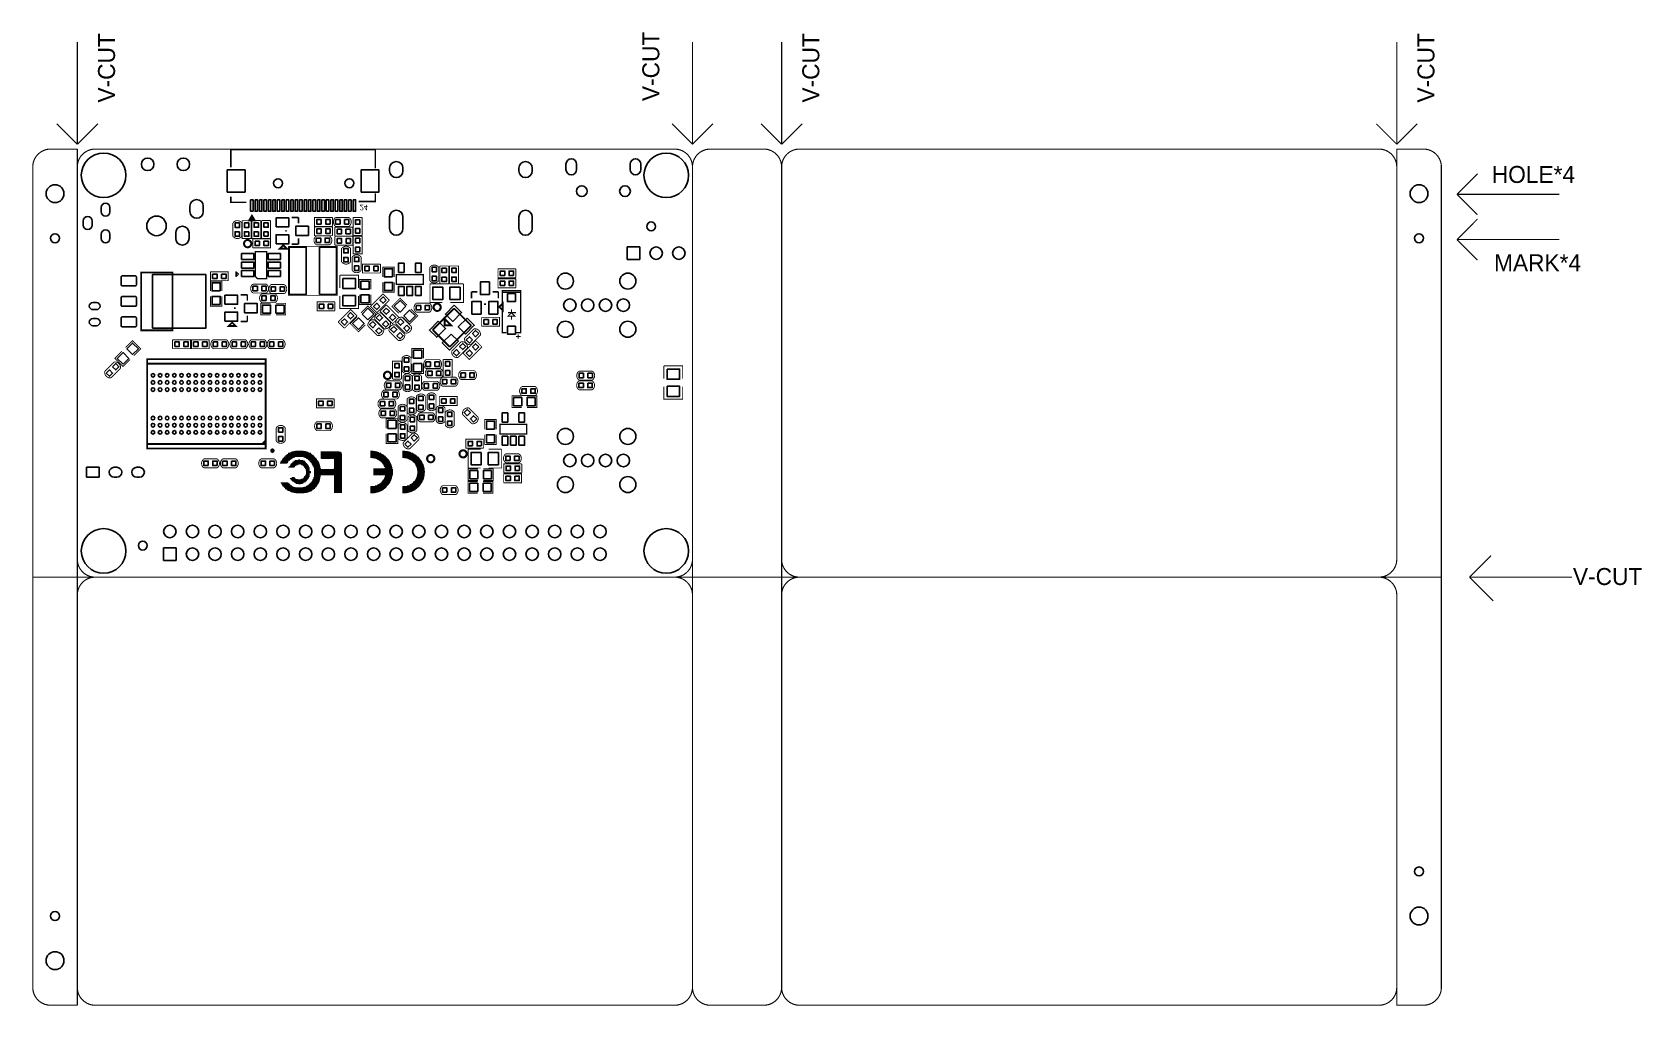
# Model space of a CAD drawing. Extents: x 595 to 7703, y -1184 to 3114.
import ezdxf

# ---------------------------------------------------------------- set-up
doc = ezdxf.new("R2010")
doc.units = 0
doc.header["$MEASUREMENT"] = 0
for name, color, linetype in [('BG_OUTLINE', 254, 'CONTINUOUS'), ('MA_NO_PROBE_TOP', 85, 'CONTINUOUS'), ('PG_SILKSCREEN_BOTTOM', 171, 'CONTINUOUS'), ('PIN_BOTTOM', 5, 'CONTINUOUS')]:
    doc.layers.add(name, color=color, linetype=linetype)

msp = doc.modelspace()

# ---------------------------------------------------------------- texts
at = {"layer": 'BG_OUTLINE'}
for p in [(960.168, 2803.661), (3363.948, 2810.241), (4070.398, 2803.661), (6786.928, 2803.661)]:
    msp.add_text('V-CUT', height=75, rotation=90, dxfattribs=at).set_placement(p)
for s, p in [('HOLE*4', (7040.128, 2448.901)), ('MARK*4', (7050.128, 2058.901)), ('V-CUT', (7398.588, 673.941))]:
    msp.add_text(s, height=75, dxfattribs=at).set_placement(p)
at = {"layer": 'PG_SILKSCREEN_BOTTOM', "text_generation_flag": 2, "width": 0.96}
msp.add_text('24', height=25, rotation=180, dxfattribs=at).set_placement((2040.664, 2352.712))

# ---------------------------------------------------------------- linework, layer by layer
at = {"layer": 'BG_OUTLINE'}
for points in [[(793.868, 2619.681, 5, 5, 0), (793.868, 3071.661, 5, 5, 0)], [(3510.398, 2619.681, 5, 5, 0), (3510.398, 3071.661, 5, 5, 0)], [(3904.098, 2619.681, 5, 5, 0), (3904.098, 3071.661, 5, 5, 0)], [(6620.628, 2619.681, 5, 5, 0), (6620.628, 3071.661, 5, 5, 0)], [(703.308, 2710.241, 5, 5, 0), (793.868, 2619.681, 5, 5, 0)], [(793.868, 2619.681, 5, 5, 0), (884.428, 2710.241, 5, 5, 0)], [(3419.838, 2710.241, 5, 5, 0), (3510.398, 2619.681, 5, 5, 0)], [(3510.398, 2619.681, 5, 5, 0), (3600.958, 2710.241, 5, 5, 0)], [(3813.538, 2710.241, 5, 5, 0), (3904.098, 2619.681, 5, 5, 0)], [(3904.098, 2619.681, 5, 5, 0), (3994.658, 2710.241, 5, 5, 0)], [(6530.068, 2710.241, 5, 5, 0), (6620.628, 2619.681, 5, 5, 0)], [(6620.628, 2619.681, 5, 5, 0), (6711.188, 2710.241, 5, 5, 0)], [(793.868, 2598.421, 5, 5, 0), (675.758, 2598.421, 5, 5, 0.414214), (597.018, 2519.681, 5, 5, 0), (597.018, -1102.359, 5, 5, 0.414214), (675.758, -1181.099, 5, 5, 0), (793.868, -1181.099, 5, 5, 0)], [(793.868, -1181.099, 5, 5, 0), (793.868, 629.921, 5, 5, -0.414214), (872.608, 708.661, 5, 5, 0), (3431.658, 708.661, 5, 5, -0.414214), (3510.398, 629.921, 5, 5, 0), (3510.398, -1102.359, 5, 5, -0.414214), (3431.658, -1181.099, 5, 5, 0), (872.608, -1181.099, 5, 5, -0.414214), (793.868, -1102.359, 5, 5, 0), (793.868, 2519.681, 5, 5, -0.414214), (872.608, 2598.421, 5, 5, 0), (3431.658, 2598.421, 5, 5, -0.414214), (3510.398, 2519.681, 5, 5, 0), (3510.398, -1102.359, 5, 5, 0.414214), (3589.138, -1181.099, 5, 5, 0), (3825.358, -1181.099, 5, 5, 0.414214), (3904.098, -1102.359, 5, 5, 0), (3904.098, 629.921, 5, 5, -0.414214), (3982.838, 708.661, 5, 5, 0), (6541.888, 708.661, 5, 5, -0.414214), (6620.628, 629.921, 5, 5, 0), (6620.628, -1102.359, 5, 5, -0.414214), (6541.888, -1181.099, 5, 5, 0), (3982.838, -1181.099, 5, 5, -0.414214), (3904.098, -1102.359, 5, 5, 0), (3904.098, 2519.681, 5, 5, 0.414214), (3825.358, 2598.421, 5, 5, 0), (3589.138, 2598.421, 5, 5, 0.414214), (3510.398, 2519.681, 5, 5, 0), (3510.398, 787.401, 5, 5, -0.414214), (3431.658, 708.661, 5, 5, 0), (597.018, 708.661, 5, 5, 0)], [(872.608, 708.661, 5, 5, -0.414214), (793.868, 787.401, 5, 5, 0), (793.868, 2598.421, 5, 5, 0)], [(872.608, 2598.421, 0.787, 0.787, 0), (3431.658, 2598.421, 0.787, 0.787, -0.414214), (3510.398, 2519.681, 0.787, 0.787, 0), (3510.398, 787.401, 0.787, 0.787, -0.414214), (3431.658, 708.661, 0.787, 0.787, 0), (872.608, 708.661, 0.787, 0.787, -0.414214), (793.868, 787.401, 0.787, 0.787, 0), (793.868, 2519.681, 0.787, 0.787, -0.414214), (872.608, 2598.421, 0.787, 0.787, 0)], [(3982.838, 708.661, 5, 5, -0.414214), (3904.098, 787.401, 5, 5, 0), (3904.098, 2519.681, 5, 5, -0.414214), (3982.838, 2598.421, 5, 5, 0), (6541.888, 2598.421, 5, 5, -0.414214), (6620.628, 2519.681, 5, 5, 0)], [(3982.838, 708.661, 5, 5, 0), (6541.888, 708.661, 5, 5, 0.414214), (6620.628, 787.401, 5, 5, 0), (6620.628, 2598.421, 5, 5, 0), (6738.738, 2598.421, 5, 5, -0.414214), (6817.478, 2519.681, 5, 5, 0), (6817.478, -1102.359, 5, 5, -0.414214), (6738.738, -1181.099, 5, 5, 0), (6620.628, -1181.099, 5, 5, 0), (6620.628, -1102.359, 5, 5, 0)], [(6976.968, 2489.461, 5, 5, 0), (6886.408, 2398.901, 5, 5, 0)], [(6886.408, 2398.901, 5, 5, 0), (6976.968, 2308.341, 5, 5, 0)], [(6886.408, 2398.901, 5, 5, 0), (7338.388, 2398.901, 5, 5, 0)], [(6976.968, 2289.461, 5, 5, 0), (6886.408, 2198.901, 5, 5, 0)], [(6886.408, 2198.901, 5, 5, 0), (6976.968, 2108.341, 5, 5, 0)], [(6886.408, 2198.901, 5, 5, 0), (7338.388, 2198.901, 5, 5, 0)], [(6941.888, 708.661, 5, 5, 0), (7037.168, 803.941, 5, 5, 0)], [(3431.658, 708.661, 5, 5, 0), (3982.838, 708.661, 5, 5, 0)], [(6541.888, 708.661, 5, 5, 0), (6817.478, 708.661, 5, 5, 0)], [(6941.888, 708.661, 5, 5, 0), (7393.868, 708.661, 5, 5, 0)], [(7046.608, 603.941, 5, 5, 0), (6941.888, 708.661, 5, 5, 0)]]:
    msp.add_lwpolyline(points, format="xyseb", dxfattribs=at)
for points in [[(734.813, 2401.571, 1), (656.073, 2401.571, 1)], [(6758.423, 2401.571, 1), (6679.683, 2401.571, 1)], [(715.128, 2204.721, 1), (675.758, 2204.721, 1)], [(6738.738, 2204.721, 1), (6699.368, 2204.721, 1)], [(6738.738, -590.549, 1), (6699.368, -590.549, 1)], [(715.128, -787.399, 1), (675.758, -787.399, 1)], [(6758.423, -787.399, 1), (6679.683, -787.399, 1)], [(734.813, -984.249, 1), (656.073, -984.249, 1)]]:
    msp.add_lwpolyline(points, format="xyb", close=True, dxfattribs=at)
at = {"layer": 'MA_NO_PROBE_TOP'}
for points in [[(1688.5, 1212, 1, 1, 0), (1721.5, 1212, 1, 1, 0)], [(1688.5, 1211, 1, 1, 0), (1721.5, 1211, 1, 1, 0)], [(1688.5, 1210, 1, 1, 0), (1721.5, 1210, 1, 1, 0)], [(1689.5, 1215, 1, 1, 0), (1723.5, 1215, 1, 1, 0)], [(1689.5, 1214, 1, 1, 0), (1723.5, 1214, 1, 1, 0)], [(1689.5, 1213, 1, 1, 0), (1723.5, 1213, 1, 1, 0)], [(1692.5, 1222, 1, 1, 0), (1727.5, 1222, 1, 1, 0)], [(1692.5, 1221, 1, 1, 0), (1727.5, 1221, 1, 1, 0)], [(1692.5, 1220, 1, 1, 0), (1727.5, 1220, 1, 1, 0)], [(1692.5, 1219, 1, 1, 0), (1727.5, 1219, 1, 1, 0)], [(1692.5, 1218, 1, 1, 0), (1724.5, 1218, 1, 1, 0)], [(1692.5, 1217, 1, 1, 0), (1724.5, 1217, 1, 1, 0)], [(1692.5, 1216, 1, 1, 0), (1724.5, 1216, 1, 1, 0)], [(1694.5, 1223, 1, 1, 0), (1731.5, 1223, 1, 1, 0)], [(1696.5, 1226, 1, 1, 0), (1734.5, 1226, 1, 1, 0)], [(1696.5, 1225, 1, 1, 0), (1732.5, 1225, 1, 1, 0)], [(1696.5, 1224, 1, 1, 0), (1732.5, 1224, 1, 1, 0)], [(1697.5, 1228, 1, 1, 0), (1735.5, 1228, 1, 1, 0)], [(1697.5, 1227, 1, 1, 0), (1735.5, 1227, 1, 1, 0)], [(1699.5, 1231, 1, 1, 0), (1742.5, 1231, 1, 1, 0)], [(1699.5, 1230, 1, 1, 0), (1740.5, 1230, 1, 1, 0)], [(1699.5, 1229, 1, 1, 0), (1740.5, 1229, 1, 1, 0)], [(1700.5, 1234, 1, 1, 0), (1745.5, 1234, 1, 1, 0)], [(1700.5, 1233, 1, 1, 0), (1745.5, 1233, 1, 1, 0)], [(1700.5, 1232, 1, 1, 0), (1745.5, 1232, 1, 1, 0)], [(1704.5, 1236, 1, 1, 0), (1748.5, 1236, 1, 1, 0)], [(1704.5, 1235, 1, 1, 0), (1748.5, 1235, 1, 1, 0)], [(1705.5, 1238, 1, 1, 0), (1755.5, 1238, 1, 1, 0)], [(1705.5, 1237, 1, 1, 0), (1755.5, 1237, 1, 1, 0)], [(1707.5, 1239, 1, 1, 0), (1761.5, 1239, 1, 1, 0)], [(1708.5, 1241, 1, 1, 0), (1841.5, 1241, 1, 1, 0)], [(1708.5, 1240, 1, 1, 0), (1841.5, 1240, 1, 1, 0)], [(1710.5, 1242, 1, 1, 0), (1839.5, 1242, 1, 1, 0)], [(1712.5, 1246, 1, 1, 0), (1838.5, 1246, 1, 1, 0)], [(1712.5, 1245, 1, 1, 0), (1838.5, 1245, 1, 1, 0)], [(1712.5, 1244, 1, 1, 0), (1838.5, 1244, 1, 1, 0)], [(1712.5, 1243, 1, 1, 0), (1838.5, 1243, 1, 1, 0)], [(1713.5, 1247, 1, 1, 0), (1836.5, 1247, 1, 1, 0)], [(1716.5, 1249, 1, 1, 0), (1833.5, 1249, 1, 1, 0)], [(1716.5, 1248, 1, 1, 0), (1833.5, 1248, 1, 1, 0)], [(1718.5, 1250, 1, 1, 0), (1831.5, 1250, 1, 1, 0)], [(1720.5, 1252, 1, 1, 0), (1830.5, 1252, 1, 1, 0)], [(1720.5, 1251, 1, 1, 0), (1830.5, 1251, 1, 1, 0)], [(1723.5, 1254, 1, 1, 0), (1827.5, 1254, 1, 1, 0)], [(1723.5, 1253, 1, 1, 0), (1827.5, 1253, 1, 1, 0)], [(1724.5, 1257, 1, 1, 0), (1825.5, 1257, 1, 1, 0)], [(1724.5, 1256, 1, 1, 0), (1825.5, 1256, 1, 1, 0)], [(1724.5, 1255, 1, 1, 0), (1825.5, 1255, 1, 1, 0)], [(1731.5, 1258, 1, 1, 0), (1819.5, 1258, 1, 1, 0)], [(1734.5, 1260, 1, 1, 0), (1815.5, 1260, 1, 1, 0)], [(1734.5, 1259, 1, 1, 0), (1815.5, 1259, 1, 1, 0)], [(1735.5, 1209, 1, 1, 0), (1809.5, 1209, 1, 1, 0)], [(1735.5, 1208, 1, 1, 0), (1809.5, 1208, 1, 1, 0)], [(1737.5, 1262, 1, 1, 0), (1812.5, 1262, 1, 1, 0)], [(1737.5, 1261, 1, 1, 0), (1812.5, 1261, 1, 1, 0)], [(1737.5, 1210, 1, 1, 0), (1807.5, 1210, 1, 1, 0)], [(1740.5, 1212, 1, 1, 0), (1806.5, 1212, 1, 1, 0)], [(1740.5, 1211, 1, 1, 0), (1806.5, 1211, 1, 1, 0)], [(1742.5, 1263, 1, 1, 0), (1806.5, 1263, 1, 1, 0)], [(1742.5, 1214, 1, 1, 0), (1804.5, 1214, 1, 1, 0)], [(1742.5, 1213, 1, 1, 0), (1804.5, 1213, 1, 1, 0)], [(1743.5, 1215, 1, 1, 0), (1803.5, 1215, 1, 1, 0)], [(1745.5, 1218, 1, 1, 0), (1801.5, 1218, 1, 1, 0)], [(1745.5, 1217, 1, 1, 0), (1801.5, 1217, 1, 1, 0)], [(1745.5, 1216, 1, 1, 0), (1801.5, 1216, 1, 1, 0)], [(1748.5, 1265, 1, 1, 0), (1801.5, 1265, 1, 1, 0)], [(1748.5, 1264, 1, 1, 0), (1801.5, 1264, 1, 1, 0)], [(1748.5, 1222, 1, 1, 0), (1799.5, 1222, 1, 1, 0)], [(1748.5, 1221, 1, 1, 0), (1799.5, 1221, 1, 1, 0)], [(1748.5, 1220, 1, 1, 0), (1799.5, 1220, 1, 1, 0)], [(1748.5, 1219, 1, 1, 0), (1799.5, 1219, 1, 1, 0)], [(1750.5, 1223, 1, 1, 0), (1795.5, 1223, 1, 1, 0)], [(1755.5, 1225, 1, 1, 0), (1791.5, 1225, 1, 1, 0)], [(1755.5, 1224, 1, 1, 0), (1791.5, 1224, 1, 1, 0)], [(1756.5, 1266, 1, 1, 0), (1791.5, 1266, 1, 1, 0)], [(1759.5, 1226, 1, 1, 0), (1785.5, 1226, 1, 1, 0)], [(1769.5, 1228, 1, 1, 0), (1777.5, 1228, 1, 1, 0)], [(1769.5, 1227, 1, 1, 0), (1777.5, 1227, 1, 1, 0)], [(1785.5, 1239, 1, 1, 0), (1843.5, 1239, 1, 1, 0)], [(1793.5, 1238, 1, 1, 0), (1844.5, 1238, 1, 1, 0)], [(1793.5, 1237, 1, 1, 0), (1844.5, 1237, 1, 1, 0)], [(1799.5, 1236, 1, 1, 0), (1846.5, 1236, 1, 1, 0)], [(1799.5, 1235, 1, 1, 0), (1846.5, 1235, 1, 1, 0)], [(1803.5, 1234, 1, 1, 0), (1849.5, 1234, 1, 1, 0)], [(1803.5, 1233, 1, 1, 0), (1849.5, 1233, 1, 1, 0)], [(1803.5, 1232, 1, 1, 0), (1849.5, 1232, 1, 1, 0)], [(1806.5, 1231, 1, 1, 0), (1851.5, 1231, 1, 1, 0)], [(1809.5, 1230, 1, 1, 0), (1852.5, 1230, 1, 1, 0)], [(1809.5, 1229, 1, 1, 0), (1852.5, 1229, 1, 1, 0)], [(1812.5, 1228, 1, 1, 0), (1852.5, 1228, 1, 1, 0)], [(1812.5, 1227, 1, 1, 0), (1852.5, 1227, 1, 1, 0)], [(1814.5, 1226, 1, 1, 0), (1854.5, 1226, 1, 1, 0)], [(1815.5, 1225, 1, 1, 0), (1855.5, 1225, 1, 1, 0)], [(1815.5, 1224, 1, 1, 0), (1855.5, 1224, 1, 1, 0)], [(1817.5, 1223, 1, 1, 0), (1855.5, 1223, 1, 1, 0)], [(1819.5, 1222, 1, 1, 0), (1857.5, 1222, 1, 1, 0)], [(1819.5, 1221, 1, 1, 0), (1857.5, 1221, 1, 1, 0)], [(1819.5, 1220, 1, 1, 0), (1857.5, 1220, 1, 1, 0)], [(1819.5, 1219, 1, 1, 0), (1857.5, 1219, 1, 1, 0)], [(1820.5, 1218, 1, 1, 0), (1860.5, 1218, 1, 1, 0)], [(1820.5, 1217, 1, 1, 0), (1860.5, 1217, 1, 1, 0)], [(1820.5, 1216, 1, 1, 0), (1860.5, 1216, 1, 1, 0)], [(1825.5, 1215, 1, 1, 0), (1860.5, 1215, 1, 1, 0)], [(1825.5, 1214, 1, 1, 0), (1862.5, 1214, 1, 1, 0)], [(1825.5, 1213, 1, 1, 0), (1862.5, 1213, 1, 1, 0)], [(1827.5, 1212, 1, 1, 0), (1862.5, 1212, 1, 1, 0)], [(1827.5, 1211, 1, 1, 0), (1862.5, 1211, 1, 1, 0)], [(1828.5, 1210, 1, 1, 0), (1862.5, 1210, 1, 1, 0)], [(1828.5, 1209, 1, 1, 0), (1863.5, 1209, 1, 1, 0)], [(1828.5, 1208, 1, 1, 0), (1863.5, 1208, 1, 1, 0)], [(1868.5, 1263, 1, 1, 0), (1951.5, 1263, 1, 1, 0)], [(1868.5, 1262, 1, 1, 0), (1956.5, 1262, 1, 1, 0)], [(1868.5, 1261, 1, 1, 0), (1956.5, 1261, 1, 1, 0)], [(1868.5, 1260, 1, 1, 0), (1959.5, 1260, 1, 1, 0)], [(1868.5, 1259, 1, 1, 0), (1959.5, 1259, 1, 1, 0)], [(1868.5, 1258, 1, 1, 0), (1961.5, 1258, 1, 1, 0)], [(1868.5, 1257, 1, 1, 0), (1961.5, 1257, 1, 1, 0)], [(1868.5, 1256, 1, 1, 0), (1961.5, 1256, 1, 1, 0)], [(1868.5, 1255, 1, 1, 0), (1961.5, 1255, 1, 1, 0)], [(1868.5, 1254, 1, 1, 0), (1962.5, 1254, 1, 1, 0)], [(1868.5, 1253, 1, 1, 0), (1962.5, 1253, 1, 1, 0)], [(1868.5, 1252, 1, 1, 0), (1962.5, 1252, 1, 1, 0)], [(1868.5, 1251, 1, 1, 0), (1962.5, 1251, 1, 1, 0)], [(1868.5, 1250, 1, 1, 0), (1962.5, 1250, 1, 1, 0)], [(1868.5, 1249, 1, 1, 0), (1962.5, 1249, 1, 1, 0)], [(1868.5, 1248, 1, 1, 0), (1962.5, 1248, 1, 1, 0)], [(1868.5, 1247, 1, 1, 0), (1962.5, 1247, 1, 1, 0)], [(1868.5, 1246, 1, 1, 0), (1962.5, 1246, 1, 1, 0)], [(1868.5, 1245, 1, 1, 0), (1962.5, 1245, 1, 1, 0)], [(1868.5, 1244, 1, 1, 0), (1962.5, 1244, 1, 1, 0)], [(1868.5, 1243, 1, 1, 0), (1962.5, 1243, 1, 1, 0)], [(1868.5, 1242, 1, 1, 0), (1962.5, 1242, 1, 1, 0)], [(1868.5, 1241, 1, 1, 0), (1962.5, 1241, 1, 1, 0)], [(1868.5, 1240, 1, 1, 0), (1962.5, 1240, 1, 1, 0)], [(1868.5, 1239, 1, 1, 0), (1962.5, 1239, 1, 1, 0)], [(1868.5, 1238, 1, 1, 0), (1962.5, 1238, 1, 1, 0)], [(1868.5, 1237, 1, 1, 0), (1962.5, 1237, 1, 1, 0)], [(1868.5, 1236, 1, 1, 0), (1962.5, 1236, 1, 1, 0)], [(1868.5, 1235, 1, 1, 0), (1962.5, 1235, 1, 1, 0)], [(1868.5, 1234, 1, 1, 0), (1962.5, 1234, 1, 1, 0)], [(1868.5, 1233, 1, 1, 0), (1962.5, 1233, 1, 1, 0)], [(1868.5, 1232, 1, 1, 0), (1962.5, 1232, 1, 1, 0)], [(1870.5, 1231, 1, 1, 0), (1873.5, 1231, 1, 1, 0)], [(1874.5, 1231, 1, 1, 0), (1913.5, 1231, 1, 1, 0)], [(1916.5, 1231, 1, 1, 0), (1924.5, 1231, 1, 1, 0)], [(1926.5, 1231, 1, 1, 0), (1962.5, 1231, 1, 1, 0)], [(1927.5, 1230, 1, 1, 0), (1962.5, 1230, 1, 1, 0)], [(1927.5, 1229, 1, 1, 0), (1962.5, 1229, 1, 1, 0)], [(1927.5, 1228, 1, 1, 0), (1962.5, 1228, 1, 1, 0)], [(1927.5, 1227, 1, 1, 0), (1962.5, 1227, 1, 1, 0)], [(1927.5, 1226, 1, 1, 0), (1962.5, 1226, 1, 1, 0)], [(1927.5, 1225, 1, 1, 0), (1962.5, 1225, 1, 1, 0)], [(1927.5, 1224, 1, 1, 0), (1962.5, 1224, 1, 1, 0)], [(1927.5, 1223, 1, 1, 0), (1962.5, 1223, 1, 1, 0)], [(1927.5, 1222, 1, 1, 0), (1962.5, 1222, 1, 1, 0)], [(1927.5, 1221, 1, 1, 0), (1962.5, 1221, 1, 1, 0)], [(1927.5, 1220, 1, 1, 0), (1962.5, 1220, 1, 1, 0)], [(1927.5, 1219, 1, 1, 0), (1962.5, 1219, 1, 1, 0)], [(1927.5, 1218, 1, 1, 0), (1962.5, 1218, 1, 1, 0)], [(1927.5, 1217, 1, 1, 0), (1962.5, 1217, 1, 1, 0)], [(1927.5, 1216, 1, 1, 0), (1962.5, 1216, 1, 1, 0)], [(1927.5, 1215, 1, 1, 0), (1962.5, 1215, 1, 1, 0)], [(1927.5, 1214, 1, 1, 0), (1962.5, 1214, 1, 1, 0)], [(1927.5, 1213, 1, 1, 0), (1962.5, 1213, 1, 1, 0)], [(1927.5, 1212, 1, 1, 0), (1962.5, 1212, 1, 1, 0)], [(1927.5, 1211, 1, 1, 0), (1962.5, 1211, 1, 1, 0)], [(1927.5, 1210, 1, 1, 0), (1962.5, 1210, 1, 1, 0)], [(1927.5, 1209, 1, 1, 0), (1962.5, 1209, 1, 1, 0)], [(1927.5, 1208, 1, 1, 0), (1962.5, 1208, 1, 1, 0)], [(2088.5, 1266, 1, 1, 0), (2100.5, 1266, 1, 1, 0)], [(2088.5, 1265, 1, 1, 0), (2110.5, 1265, 1, 1, 0)], [(2088.5, 1264, 1, 1, 0), (2110.5, 1264, 1, 1, 0)], [(2088.5, 1263, 1, 1, 0), (2116.5, 1263, 1, 1, 0)], [(2088.5, 1262, 1, 1, 0), (2121.5, 1262, 1, 1, 0)], [(2088.5, 1261, 1, 1, 0), (2121.5, 1261, 1, 1, 0)], [(2088.5, 1260, 1, 1, 0), (2126.5, 1260, 1, 1, 0)], [(2088.5, 1259, 1, 1, 0), (2126.5, 1259, 1, 1, 0)], [(2088.5, 1258, 1, 1, 0), (2129.5, 1258, 1, 1, 0)], [(2088.5, 1257, 1, 1, 0), (2134.5, 1257, 1, 1, 0)], [(2088.5, 1256, 1, 1, 0), (2134.5, 1256, 1, 1, 0)], [(2088.5, 1255, 1, 1, 0), (2136.5, 1255, 1, 1, 0)], [(2088.5, 1254, 1, 1, 0), (2139.5, 1254, 1, 1, 0)], [(2088.5, 1253, 1, 1, 0), (2139.5, 1253, 1, 1, 0)], [(2088.5, 1252, 1, 1, 0), (2142.5, 1252, 1, 1, 0)], [(2088.5, 1251, 1, 1, 0), (2142.5, 1251, 1, 1, 0)], [(2088.5, 1250, 1, 1, 0), (2145.5, 1250, 1, 1, 0)], [(2088.5, 1249, 1, 1, 0), (2147.5, 1249, 1, 1, 0)], [(2088.5, 1248, 1, 1, 0), (2147.5, 1248, 1, 1, 0)], [(2088.5, 1247, 1, 1, 0), (2148.5, 1247, 1, 1, 0)], [(2088.5, 1246, 1, 1, 0), (2150.5, 1246, 1, 1, 0)], [(2088.5, 1245, 1, 1, 0), (2150.5, 1245, 1, 1, 0)], [(2088.5, 1244, 1, 1, 0), (2153.5, 1244, 1, 1, 0)], [(2088.5, 1243, 1, 1, 0), (2153.5, 1243, 1, 1, 0)], [(2088.5, 1242, 1, 1, 0), (2155.5, 1242, 1, 1, 0)], [(2088.5, 1241, 1, 1, 0), (2156.5, 1241, 1, 1, 0)], [(2088.5, 1240, 1, 1, 0), (2156.5, 1240, 1, 1, 0)], [(2088.5, 1239, 1, 1, 0), (2158.5, 1239, 1, 1, 0)], [(2088.5, 1238, 1, 1, 0), (2159.5, 1238, 1, 1, 0)], [(2088.5, 1237, 1, 1, 0), (2159.5, 1237, 1, 1, 0)], [(2088.5, 1236, 1, 1, 0), (2161.5, 1236, 1, 1, 0)], [(2088.5, 1235, 1, 1, 0), (2161.5, 1235, 1, 1, 0)], [(2096.5, 1234, 1, 1, 0), (2163.5, 1234, 1, 1, 0)], [(2105.5, 1233, 1, 1, 0), (2164.5, 1233, 1, 1, 0)], [(2105.5, 1232, 1, 1, 0), (2164.5, 1232, 1, 1, 0)], [(2112.5, 1231, 1, 1, 0), (2166.5, 1231, 1, 1, 0)], [(2115.5, 1230, 1, 1, 0), (2167.5, 1230, 1, 1, 0)], [(2115.5, 1229, 1, 1, 0), (2167.5, 1229, 1, 1, 0)], [(2118.5, 1228, 1, 1, 0), (2169.5, 1228, 1, 1, 0)], [(2118.5, 1227, 1, 1, 0), (2169.5, 1227, 1, 1, 0)], [(2121.5, 1226, 1, 1, 0), (2169.5, 1226, 1, 1, 0)], [(2124.5, 1225, 1, 1, 0), (2171.5, 1225, 1, 1, 0)], [(2124.5, 1224, 1, 1, 0), (2171.5, 1224, 1, 1, 0)], [(2128.5, 1223, 1, 1, 0), (2172.5, 1223, 1, 1, 0)], [(2129.5, 1222, 1, 1, 0), (2172.5, 1222, 1, 1, 0)], [(2129.5, 1221, 1, 1, 0), (2172.5, 1221, 1, 1, 0)], [(2131.5, 1220, 1, 1, 0), (2174.5, 1220, 1, 1, 0)], [(2131.5, 1219, 1, 1, 0), (2174.5, 1219, 1, 1, 0)], [(2134.5, 1218, 1, 1, 0), (2174.5, 1218, 1, 1, 0)], [(2134.5, 1217, 1, 1, 0), (2175.5, 1217, 1, 1, 0)], [(2134.5, 1216, 1, 1, 0), (2175.5, 1216, 1, 1, 0)], [(2137.5, 1215, 1, 1, 0), (2175.5, 1215, 1, 1, 0)], [(2139.5, 1214, 1, 1, 0), (2177.5, 1214, 1, 1, 0)], [(2139.5, 1213, 1, 1, 0), (2177.5, 1213, 1, 1, 0)], [(2139.5, 1212, 1, 1, 0), (2177.5, 1212, 1, 1, 0)], [(2139.5, 1211, 1, 1, 0), (2177.5, 1211, 1, 1, 0)], [(2140.5, 1210, 1, 1, 0), (2179.5, 1210, 1, 1, 0)], [(2142.5, 1209, 1, 1, 0), (2179.5, 1209, 1, 1, 0)], [(2142.5, 1208, 1, 1, 0), (2179.5, 1208, 1, 1, 0)], [(2228.5, 1266, 1, 1, 0), (2241.5, 1266, 1, 1, 0)], [(2228.5, 1265, 1, 1, 0), (2252.5, 1265, 1, 1, 0)], [(2228.5, 1264, 1, 1, 0), (2252.5, 1264, 1, 1, 0)], [(2228.5, 1263, 1, 1, 0), (2259.5, 1263, 1, 1, 0)], [(2228.5, 1262, 1, 1, 0), (2263.5, 1262, 1, 1, 0)], [(2228.5, 1261, 1, 1, 0), (2263.5, 1261, 1, 1, 0)], [(2228.5, 1260, 1, 1, 0), (2267.5, 1260, 1, 1, 0)], [(2228.5, 1259, 1, 1, 0), (2267.5, 1259, 1, 1, 0)], [(2228.5, 1258, 1, 1, 0), (2271.5, 1258, 1, 1, 0)], [(2228.5, 1257, 1, 1, 0), (2276.5, 1257, 1, 1, 0)], [(2228.5, 1256, 1, 1, 0), (2276.5, 1256, 1, 1, 0)], [(2228.5, 1255, 1, 1, 0), (2278.5, 1255, 1, 1, 0)], [(2228.5, 1254, 1, 1, 0), (2281.5, 1254, 1, 1, 0)], [(2228.5, 1253, 1, 1, 0), (2281.5, 1253, 1, 1, 0)], [(2228.5, 1252, 1, 1, 0), (2283.5, 1252, 1, 1, 0)], [(2228.5, 1251, 1, 1, 0), (2283.5, 1251, 1, 1, 0)], [(2228.5, 1250, 1, 1, 0), (2286.5, 1250, 1, 1, 0)], [(2228.5, 1249, 1, 1, 0), (2289.5, 1249, 1, 1, 0)], [(2228.5, 1248, 1, 1, 0), (2289.5, 1248, 1, 1, 0)], [(2228.5, 1247, 1, 1, 0), (2291.5, 1247, 1, 1, 0)], [(2228.5, 1246, 1, 1, 0), (2292.5, 1246, 1, 1, 0)], [(2228.5, 1245, 1, 1, 0), (2292.5, 1245, 1, 1, 0)], [(2228.5, 1244, 1, 1, 0), (2294.5, 1244, 1, 1, 0)], [(2228.5, 1243, 1, 1, 0), (2294.5, 1243, 1, 1, 0)], [(2228.5, 1242, 1, 1, 0), (2295.5, 1242, 1, 1, 0)], [(2228.5, 1241, 1, 1, 0), (2299.5, 1241, 1, 1, 0)], [(2228.5, 1240, 1, 1, 0), (2299.5, 1240, 1, 1, 0)], [(2228.5, 1239, 1, 1, 0), (2300.5, 1239, 1, 1, 0)], [(2228.5, 1238, 1, 1, 0), (2302.5, 1238, 1, 1, 0)], [(2228.5, 1237, 1, 1, 0), (2302.5, 1237, 1, 1, 0)], [(2228.5, 1236, 1, 1, 0), (2303.5, 1236, 1, 1, 0)], [(2228.5, 1235, 1, 1, 0), (2303.5, 1235, 1, 1, 0)], [(2238.5, 1234, 1, 1, 0), (2305.5, 1234, 1, 1, 0)], [(2247.5, 1233, 1, 1, 0), (2307.5, 1233, 1, 1, 0)], [(2247.5, 1232, 1, 1, 0), (2307.5, 1232, 1, 1, 0)], [(2252.5, 1231, 1, 1, 0), (2307.5, 1231, 1, 1, 0)], [(2255.5, 1230, 1, 1, 0), (2308.5, 1230, 1, 1, 0)], [(2255.5, 1229, 1, 1, 0), (2308.5, 1229, 1, 1, 0)], [(2259.5, 1228, 1, 1, 0), (2310.5, 1228, 1, 1, 0)], [(2259.5, 1227, 1, 1, 0), (2310.5, 1227, 1, 1, 0)], [(2262.5, 1226, 1, 1, 0), (2311.5, 1226, 1, 1, 0)], [(2265.5, 1225, 1, 1, 0), (2311.5, 1225, 1, 1, 0)], [(2265.5, 1224, 1, 1, 0), (2311.5, 1224, 1, 1, 0)], [(2268.5, 1223, 1, 1, 0), (2313.5, 1223, 1, 1, 0)], [(2271.5, 1222, 1, 1, 0), (2315.5, 1222, 1, 1, 0)], [(2271.5, 1221, 1, 1, 0), (2315.5, 1221, 1, 1, 0)], [(2273.5, 1220, 1, 1, 0), (2315.5, 1220, 1, 1, 0)], [(2273.5, 1219, 1, 1, 0), (2315.5, 1219, 1, 1, 0)], [(2275.5, 1218, 1, 1, 0), (2316.5, 1218, 1, 1, 0)], [(2276.5, 1217, 1, 1, 0), (2316.5, 1217, 1, 1, 0)], [(2276.5, 1216, 1, 1, 0), (2316.5, 1216, 1, 1, 0)], [(2278.5, 1215, 1, 1, 0), (2318.5, 1215, 1, 1, 0)], [(2279.5, 1214, 1, 1, 0), (2318.5, 1214, 1, 1, 0)], [(2279.5, 1213, 1, 1, 0), (2318.5, 1213, 1, 1, 0)], [(2281.5, 1212, 1, 1, 0), (2319.5, 1212, 1, 1, 0)], [(2281.5, 1211, 1, 1, 0), (2319.5, 1211, 1, 1, 0)], [(2283.5, 1210, 1, 1, 0), (2319.5, 1210, 1, 1, 0)], [(2284.5, 1209, 1, 1, 0), (2321.5, 1209, 1, 1, 0)], [(2284.5, 1208, 1, 1, 0), (2321.5, 1208, 1, 1, 0)], [(1724.5, 1193, 1, 1, 0), (1750.5, 1193, 1, 1, 0)], [(1724.5, 1192, 1, 1, 0), (1750.5, 1192, 1, 1, 0)], [(1727.5, 1198, 1, 1, 0), (1755.5, 1198, 1, 1, 0)], [(1727.5, 1197, 1, 1, 0), (1755.5, 1197, 1, 1, 0)], [(1727.5, 1196, 1, 1, 0), (1755.5, 1196, 1, 1, 0)], [(1727.5, 1195, 1, 1, 0), (1755.5, 1195, 1, 1, 0)], [(1727.5, 1194, 1, 1, 0), (1753.5, 1194, 1, 1, 0)], [(1731.5, 1201, 1, 1, 0), (1758.5, 1201, 1, 1, 0)], [(1731.5, 1200, 1, 1, 0), (1758.5, 1200, 1, 1, 0)], [(1731.5, 1199, 1, 1, 0), (1756.5, 1199, 1, 1, 0)], [(1731.5, 1146, 1, 1, 0), (1755.5, 1146, 1, 1, 0)], [(1732.5, 1202, 1, 1, 0), (1761.5, 1202, 1, 1, 0)], [(1732.5, 1145, 1, 1, 0), (1758.5, 1145, 1, 1, 0)], [(1732.5, 1144, 1, 1, 0), (1758.5, 1144, 1, 1, 0)], [(1732.5, 1143, 1, 1, 0), (1759.5, 1143, 1, 1, 0)], [(1734.5, 1206, 1, 1, 0), (1774.5, 1206, 1, 1, 0)], [(1734.5, 1205, 1, 1, 0), (1774.5, 1205, 1, 1, 0)], [(1734.5, 1204, 1, 1, 0), (1766.5, 1204, 1, 1, 0)], [(1734.5, 1203, 1, 1, 0), (1766.5, 1203, 1, 1, 0)], [(1734.5, 1142, 1, 1, 0), (1766.5, 1142, 1, 1, 0)], [(1734.5, 1141, 1, 1, 0), (1766.5, 1141, 1, 1, 0)], [(1735.5, 1207, 1, 1, 0), (1809.5, 1207, 1, 1, 0)], [(1735.5, 1140, 1, 1, 0), (1812.5, 1140, 1, 1, 0)], [(1735.5, 1139, 1, 1, 0), (1812.5, 1139, 1, 1, 0)], [(1737.5, 1138, 1, 1, 0), (1809.5, 1138, 1, 1, 0)], [(1737.5, 1137, 1, 1, 0), (1809.5, 1137, 1, 1, 0)], [(1740.5, 1150, 1, 1, 0), (1753.5, 1150, 1, 1, 0)], [(1740.5, 1149, 1, 1, 0), (1753.5, 1149, 1, 1, 0)], [(1740.5, 1148, 1, 1, 0), (1753.5, 1148, 1, 1, 0)], [(1740.5, 1147, 1, 1, 0), (1753.5, 1147, 1, 1, 0)], [(1779.5, 1206, 1, 1, 0), (1812.5, 1206, 1, 1, 0)], [(1779.5, 1205, 1, 1, 0), (1812.5, 1205, 1, 1, 0)], [(1779.5, 1142, 1, 1, 0), (1812.5, 1142, 1, 1, 0)], [(1779.5, 1141, 1, 1, 0), (1812.5, 1141, 1, 1, 0)], [(1783.5, 1204, 1, 1, 0), (1814.5, 1204, 1, 1, 0)], [(1783.5, 1203, 1, 1, 0), (1814.5, 1203, 1, 1, 0)], [(1783.5, 1143, 1, 1, 0), (1814.5, 1143, 1, 1, 0)], [(1788.5, 1202, 1, 1, 0), (1814.5, 1202, 1, 1, 0)], [(1788.5, 1145, 1, 1, 0), (1815.5, 1145, 1, 1, 0)], [(1788.5, 1144, 1, 1, 0), (1815.5, 1144, 1, 1, 0)], [(1790.5, 1201, 1, 1, 0), (1815.5, 1201, 1, 1, 0)], [(1790.5, 1200, 1, 1, 0), (1815.5, 1200, 1, 1, 0)], [(1791.5, 1146, 1, 1, 0), (1815.5, 1146, 1, 1, 0)], [(1793.5, 1199, 1, 1, 0), (1817.5, 1199, 1, 1, 0)], [(1793.5, 1198, 1, 1, 0), (1817.5, 1198, 1, 1, 0)], [(1793.5, 1197, 1, 1, 0), (1817.5, 1197, 1, 1, 0)], [(1793.5, 1196, 1, 1, 0), (1817.5, 1196, 1, 1, 0)], [(1793.5, 1195, 1, 1, 0), (1817.5, 1195, 1, 1, 0)], [(1793.5, 1150, 1, 1, 0), (1817.5, 1150, 1, 1, 0)], [(1793.5, 1149, 1, 1, 0), (1817.5, 1149, 1, 1, 0)], [(1793.5, 1148, 1, 1, 0), (1817.5, 1148, 1, 1, 0)], [(1793.5, 1147, 1, 1, 0), (1817.5, 1147, 1, 1, 0)], [(1795.5, 1194, 1, 1, 0), (1817.5, 1194, 1, 1, 0)], [(1795.5, 1153, 1, 1, 0), (1819.5, 1153, 1, 1, 0)], [(1795.5, 1152, 1, 1, 0), (1819.5, 1152, 1, 1, 0)], [(1795.5, 1151, 1, 1, 0), (1817.5, 1151, 1, 1, 0)], [(1796.5, 1193, 1, 1, 0), (1819.5, 1193, 1, 1, 0)], [(1796.5, 1192, 1, 1, 0), (1819.5, 1192, 1, 1, 0)], [(1796.5, 1191, 1, 1, 0), (1819.5, 1191, 1, 1, 0)], [(1796.5, 1154, 1, 1, 0), (1819.5, 1154, 1, 1, 0)], [(1799.5, 1190, 1, 1, 0), (1819.5, 1190, 1, 1, 0)], [(1799.5, 1189, 1, 1, 0), (1819.5, 1189, 1, 1, 0)], [(1799.5, 1188, 1, 1, 0), (1820.5, 1188, 1, 1, 0)], [(1799.5, 1187, 1, 1, 0), (1820.5, 1187, 1, 1, 0)], [(1799.5, 1158, 1, 1, 0), (1820.5, 1158, 1, 1, 0)], [(1799.5, 1157, 1, 1, 0), (1820.5, 1157, 1, 1, 0)], [(1799.5, 1156, 1, 1, 0), (1819.5, 1156, 1, 1, 0)], [(1799.5, 1155, 1, 1, 0), (1819.5, 1155, 1, 1, 0)], [(1801.5, 1186, 1, 1, 0), (1820.5, 1186, 1, 1, 0)], [(1801.5, 1185, 1, 1, 0), (1820.5, 1185, 1, 1, 0)], [(1801.5, 1184, 1, 1, 0), (1820.5, 1184, 1, 1, 0)], [(1801.5, 1183, 1, 1, 0), (1820.5, 1183, 1, 1, 0)], [(1801.5, 1182, 1, 1, 0), (1820.5, 1182, 1, 1, 0)], [(1801.5, 1181, 1, 1, 0), (1820.5, 1181, 1, 1, 0)], [(1801.5, 1180, 1, 1, 0), (1820.5, 1180, 1, 1, 0)], [(1801.5, 1179, 1, 1, 0), (1820.5, 1179, 1, 1, 0)], [(1801.5, 1164, 1, 1, 0), (1820.5, 1164, 1, 1, 0)], [(1801.5, 1163, 1, 1, 0), (1820.5, 1163, 1, 1, 0)], [(1801.5, 1162, 1, 1, 0), (1820.5, 1162, 1, 1, 0)], [(1801.5, 1161, 1, 1, 0), (1820.5, 1161, 1, 1, 0)], [(1801.5, 1160, 1, 1, 0), (1820.5, 1160, 1, 1, 0)], [(1801.5, 1159, 1, 1, 0), (1820.5, 1159, 1, 1, 0)], [(1803.5, 1178, 1, 1, 0), (1820.5, 1178, 1, 1, 0)], [(1803.5, 1177, 1, 1, 0), (1825.5, 1177, 1, 1, 0)], [(1803.5, 1176, 1, 1, 0), (1825.5, 1176, 1, 1, 0)], [(1803.5, 1175, 1, 1, 0), (1825.5, 1175, 1, 1, 0)], [(1803.5, 1174, 1, 1, 0), (1825.5, 1174, 1, 1, 0)], [(1803.5, 1173, 1, 1, 0), (1825.5, 1173, 1, 1, 0)], [(1803.5, 1172, 1, 1, 0), (1825.5, 1172, 1, 1, 0)], [(1803.5, 1171, 1, 1, 0), (1825.5, 1171, 1, 1, 0)], [(1803.5, 1170, 1, 1, 0), (1825.5, 1170, 1, 1, 0)], [(1803.5, 1169, 1, 1, 0), (1825.5, 1169, 1, 1, 0)], [(1803.5, 1168, 1, 1, 0), (1825.5, 1168, 1, 1, 0)], [(1803.5, 1167, 1, 1, 0), (1820.5, 1167, 1, 1, 0)], [(1803.5, 1166, 1, 1, 0), (1820.5, 1166, 1, 1, 0)], [(1803.5, 1165, 1, 1, 0), (1820.5, 1165, 1, 1, 0)], [(1828.5, 1207, 1, 1, 0), (1863.5, 1207, 1, 1, 0)], [(1830.5, 1206, 1, 1, 0), (1863.5, 1206, 1, 1, 0)], [(1830.5, 1205, 1, 1, 0), (1863.5, 1205, 1, 1, 0)], [(1831.5, 1204, 1, 1, 0), (1865.5, 1204, 1, 1, 0)], [(1831.5, 1203, 1, 1, 0), (1865.5, 1203, 1, 1, 0)], [(1831.5, 1202, 1, 1, 0), (1865.5, 1202, 1, 1, 0)], [(1831.5, 1138, 1, 1, 0), (1865.5, 1138, 1, 1, 0)], [(1831.5, 1137, 1, 1, 0), (1865.5, 1137, 1, 1, 0)], [(1833.5, 1201, 1, 1, 0), (1865.5, 1201, 1, 1, 0)], [(1833.5, 1200, 1, 1, 0), (1865.5, 1200, 1, 1, 0)], [(1833.5, 1199, 1, 1, 0), (1866.5, 1199, 1, 1, 0)], [(1833.5, 1142, 1, 1, 0), (1865.5, 1142, 1, 1, 0)], [(1833.5, 1141, 1, 1, 0), (1865.5, 1141, 1, 1, 0)], [(1833.5, 1140, 1, 1, 0), (1865.5, 1140, 1, 1, 0)], [(1833.5, 1139, 1, 1, 0), (1865.5, 1139, 1, 1, 0)], [(1836.5, 1198, 1, 1, 0), (1866.5, 1198, 1, 1, 0)], [(1836.5, 1197, 1, 1, 0), (1866.5, 1197, 1, 1, 0)], [(1836.5, 1196, 1, 1, 0), (1866.5, 1196, 1, 1, 0)], [(1836.5, 1195, 1, 1, 0), (1866.5, 1195, 1, 1, 0)], [(1836.5, 1194, 1, 1, 0), (1866.5, 1194, 1, 1, 0)], [(1836.5, 1193, 1, 1, 0), (1866.5, 1193, 1, 1, 0)], [(1836.5, 1192, 1, 1, 0), (1866.5, 1192, 1, 1, 0)], [(1836.5, 1150, 1, 1, 0), (1866.5, 1150, 1, 1, 0)], [(1836.5, 1149, 1, 1, 0), (1866.5, 1149, 1, 1, 0)], [(1836.5, 1148, 1, 1, 0), (1866.5, 1148, 1, 1, 0)], [(1836.5, 1147, 1, 1, 0), (1866.5, 1147, 1, 1, 0)], [(1836.5, 1146, 1, 1, 0), (1866.5, 1146, 1, 1, 0)], [(1836.5, 1145, 1, 1, 0), (1866.5, 1145, 1, 1, 0)], [(1836.5, 1144, 1, 1, 0), (1866.5, 1144, 1, 1, 0)], [(1836.5, 1143, 1, 1, 0), (1865.5, 1143, 1, 1, 0)], [(1838.5, 1191, 1, 1, 0), (1868.5, 1191, 1, 1, 0)], [(1838.5, 1190, 1, 1, 0), (1868.5, 1190, 1, 1, 0)], [(1838.5, 1189, 1, 1, 0), (1868.5, 1189, 1, 1, 0)], [(1838.5, 1188, 1, 1, 0), (1870.5, 1188, 1, 1, 0)], [(1838.5, 1187, 1, 1, 0), (1870.5, 1187, 1, 1, 0)], [(1838.5, 1186, 1, 1, 0), (1962.5, 1186, 1, 1, 0)], [(1838.5, 1185, 1, 1, 0), (1962.5, 1185, 1, 1, 0)], [(1838.5, 1184, 1, 1, 0), (1962.5, 1184, 1, 1, 0)], [(1838.5, 1183, 1, 1, 0), (1962.5, 1183, 1, 1, 0)], [(1838.5, 1156, 1, 1, 0), (1868.5, 1156, 1, 1, 0)], [(1838.5, 1155, 1, 1, 0), (1868.5, 1155, 1, 1, 0)], [(1838.5, 1154, 1, 1, 0), (1868.5, 1154, 1, 1, 0)], [(1838.5, 1153, 1, 1, 0), (1868.5, 1153, 1, 1, 0)], [(1838.5, 1152, 1, 1, 0), (1868.5, 1152, 1, 1, 0)], [(1838.5, 1151, 1, 1, 0), (1866.5, 1151, 1, 1, 0)], [(1839.5, 1182, 1, 1, 0), (1962.5, 1182, 1, 1, 0)], [(1839.5, 1181, 1, 1, 0), (1962.5, 1181, 1, 1, 0)], [(1839.5, 1180, 1, 1, 0), (1962.5, 1180, 1, 1, 0)], [(1839.5, 1179, 1, 1, 0), (1962.5, 1179, 1, 1, 0)], [(1839.5, 1178, 1, 1, 0), (1962.5, 1178, 1, 1, 0)], [(1839.5, 1177, 1, 1, 0), (1962.5, 1177, 1, 1, 0)], [(1839.5, 1176, 1, 1, 0), (1962.5, 1176, 1, 1, 0)], [(1839.5, 1175, 1, 1, 0), (1962.5, 1175, 1, 1, 0)], [(1839.5, 1174, 1, 1, 0), (1962.5, 1174, 1, 1, 0)], [(1839.5, 1173, 1, 1, 0), (1962.5, 1173, 1, 1, 0)], [(1839.5, 1172, 1, 1, 0), (1962.5, 1172, 1, 1, 0)], [(1839.5, 1171, 1, 1, 0), (1962.5, 1171, 1, 1, 0)], [(1839.5, 1170, 1, 1, 0), (1962.5, 1170, 1, 1, 0)], [(1839.5, 1169, 1, 1, 0), (1962.5, 1169, 1, 1, 0)], [(1839.5, 1168, 1, 1, 0), (1962.5, 1168, 1, 1, 0)], [(1839.5, 1167, 1, 1, 0), (1962.5, 1167, 1, 1, 0)], [(1839.5, 1166, 1, 1, 0), (1962.5, 1166, 1, 1, 0)], [(1839.5, 1165, 1, 1, 0), (1962.5, 1165, 1, 1, 0)], [(1839.5, 1164, 1, 1, 0), (1962.5, 1164, 1, 1, 0)], [(1839.5, 1163, 1, 1, 0), (1962.5, 1163, 1, 1, 0)], [(1839.5, 1162, 1, 1, 0), (1962.5, 1162, 1, 1, 0)], [(1839.5, 1161, 1, 1, 0), (1962.5, 1161, 1, 1, 0)], [(1839.5, 1160, 1, 1, 0), (1962.5, 1160, 1, 1, 0)], [(1839.5, 1159, 1, 1, 0), (1962.5, 1159, 1, 1, 0)], [(1839.5, 1158, 1, 1, 0), (1868.5, 1158, 1, 1, 0)], [(1839.5, 1157, 1, 1, 0), (1868.5, 1157, 1, 1, 0)], [(1926.5, 1188, 1, 1, 0), (1962.5, 1188, 1, 1, 0)], [(1926.5, 1187, 1, 1, 0), (1962.5, 1187, 1, 1, 0)], [(1927.5, 1207, 1, 1, 0), (1962.5, 1207, 1, 1, 0)], [(1927.5, 1206, 1, 1, 0), (1962.5, 1206, 1, 1, 0)], [(1927.5, 1205, 1, 1, 0), (1962.5, 1205, 1, 1, 0)], [(1927.5, 1204, 1, 1, 0), (1962.5, 1204, 1, 1, 0)], [(1927.5, 1203, 1, 1, 0), (1962.5, 1203, 1, 1, 0)], [(1927.5, 1202, 1, 1, 0), (1962.5, 1202, 1, 1, 0)], [(1927.5, 1201, 1, 1, 0), (1962.5, 1201, 1, 1, 0)], [(1927.5, 1200, 1, 1, 0), (1962.5, 1200, 1, 1, 0)], [(1927.5, 1199, 1, 1, 0), (1962.5, 1199, 1, 1, 0)], [(1927.5, 1198, 1, 1, 0), (1962.5, 1198, 1, 1, 0)], [(1927.5, 1197, 1, 1, 0), (1962.5, 1197, 1, 1, 0)], [(1927.5, 1196, 1, 1, 0), (1962.5, 1196, 1, 1, 0)], [(1927.5, 1195, 1, 1, 0), (1962.5, 1195, 1, 1, 0)], [(1927.5, 1194, 1, 1, 0), (1962.5, 1194, 1, 1, 0)], [(1927.5, 1193, 1, 1, 0), (1962.5, 1193, 1, 1, 0)], [(1927.5, 1192, 1, 1, 0), (1962.5, 1192, 1, 1, 0)], [(1927.5, 1191, 1, 1, 0), (1962.5, 1191, 1, 1, 0)], [(1927.5, 1190, 1, 1, 0), (1962.5, 1190, 1, 1, 0)], [(1927.5, 1189, 1, 1, 0), (1962.5, 1189, 1, 1, 0)], [(1927.5, 1158, 1, 1, 0), (1962.5, 1158, 1, 1, 0)], [(1927.5, 1157, 1, 1, 0), (1962.5, 1157, 1, 1, 0)], [(1927.5, 1156, 1, 1, 0), (1962.5, 1156, 1, 1, 0)], [(1927.5, 1155, 1, 1, 0), (1962.5, 1155, 1, 1, 0)], [(1927.5, 1154, 1, 1, 0), (1962.5, 1154, 1, 1, 0)], [(1927.5, 1153, 1, 1, 0), (1962.5, 1153, 1, 1, 0)], [(1927.5, 1152, 1, 1, 0), (1962.5, 1152, 1, 1, 0)], [(1927.5, 1151, 1, 1, 0), (1962.5, 1151, 1, 1, 0)], [(1927.5, 1150, 1, 1, 0), (1962.5, 1150, 1, 1, 0)], [(1927.5, 1149, 1, 1, 0), (1962.5, 1149, 1, 1, 0)], [(1927.5, 1148, 1, 1, 0), (1962.5, 1148, 1, 1, 0)], [(1927.5, 1147, 1, 1, 0), (1962.5, 1147, 1, 1, 0)], [(1927.5, 1146, 1, 1, 0), (1962.5, 1146, 1, 1, 0)], [(1927.5, 1145, 1, 1, 0), (1962.5, 1145, 1, 1, 0)], [(1927.5, 1144, 1, 1, 0), (1962.5, 1144, 1, 1, 0)], [(1927.5, 1143, 1, 1, 0), (1962.5, 1143, 1, 1, 0)], [(1927.5, 1142, 1, 1, 0), (1962.5, 1142, 1, 1, 0)], [(1927.5, 1141, 1, 1, 0), (1962.5, 1141, 1, 1, 0)], [(1927.5, 1140, 1, 1, 0), (1962.5, 1140, 1, 1, 0)], [(1927.5, 1139, 1, 1, 0), (1962.5, 1139, 1, 1, 0)], [(1927.5, 1138, 1, 1, 0), (1962.5, 1138, 1, 1, 0)], [(1927.5, 1137, 1, 1, 0), (1962.5, 1137, 1, 1, 0)], [(2100.5, 1188, 1, 1, 0), (2185.5, 1188, 1, 1, 0)], [(2100.5, 1187, 1, 1, 0), (2185.5, 1187, 1, 1, 0)], [(2100.5, 1186, 1, 1, 0), (2187.5, 1186, 1, 1, 0)], [(2100.5, 1185, 1, 1, 0), (2187.5, 1185, 1, 1, 0)], [(2100.5, 1184, 1, 1, 0), (2187.5, 1184, 1, 1, 0)], [(2100.5, 1183, 1, 1, 0), (2187.5, 1183, 1, 1, 0)], [(2100.5, 1182, 1, 1, 0), (2187.5, 1182, 1, 1, 0)], [(2100.5, 1181, 1, 1, 0), (2187.5, 1181, 1, 1, 0)], [(2100.5, 1180, 1, 1, 0), (2187.5, 1180, 1, 1, 0)], [(2100.5, 1179, 1, 1, 0), (2187.5, 1179, 1, 1, 0)], [(2100.5, 1178, 1, 1, 0), (2187.5, 1178, 1, 1, 0)], [(2100.5, 1177, 1, 1, 0), (2187.5, 1177, 1, 1, 0)], [(2100.5, 1176, 1, 1, 0), (2187.5, 1176, 1, 1, 0)], [(2100.5, 1175, 1, 1, 0), (2187.5, 1175, 1, 1, 0)], [(2100.5, 1174, 1, 1, 0), (2187.5, 1174, 1, 1, 0)], [(2100.5, 1173, 1, 1, 0), (2187.5, 1173, 1, 1, 0)], [(2100.5, 1172, 1, 1, 0), (2187.5, 1172, 1, 1, 0)], [(2100.5, 1171, 1, 1, 0), (2187.5, 1171, 1, 1, 0)], [(2100.5, 1170, 1, 1, 0), (2187.5, 1170, 1, 1, 0)], [(2100.5, 1169, 1, 1, 0), (2187.5, 1169, 1, 1, 0)], [(2100.5, 1168, 1, 1, 0), (2187.5, 1168, 1, 1, 0)], [(2100.5, 1167, 1, 1, 0), (2187.5, 1167, 1, 1, 0)], [(2100.5, 1166, 1, 1, 0), (2187.5, 1166, 1, 1, 0)], [(2100.5, 1165, 1, 1, 0), (2187.5, 1165, 1, 1, 0)], [(2100.5, 1164, 1, 1, 0), (2187.5, 1164, 1, 1, 0)], [(2100.5, 1163, 1, 1, 0), (2187.5, 1163, 1, 1, 0)], [(2100.5, 1162, 1, 1, 0), (2187.5, 1162, 1, 1, 0)], [(2100.5, 1161, 1, 1, 0), (2187.5, 1161, 1, 1, 0)], [(2100.5, 1160, 1, 1, 0), (2187.5, 1160, 1, 1, 0)], [(2100.5, 1159, 1, 1, 0), (2187.5, 1159, 1, 1, 0)], [(2142.5, 1207, 1, 1, 0), (2180.5, 1207, 1, 1, 0)], [(2142.5, 1137, 1, 1, 0), (2180.5, 1137, 1, 1, 0)], [(2144.5, 1206, 1, 1, 0), (2180.5, 1206, 1, 1, 0)], [(2144.5, 1205, 1, 1, 0), (2180.5, 1205, 1, 1, 0)], [(2144.5, 1138, 1, 1, 0), (2180.5, 1138, 1, 1, 0)], [(2145.5, 1204, 1, 1, 0), (2182.5, 1204, 1, 1, 0)], [(2145.5, 1203, 1, 1, 0), (2182.5, 1203, 1, 1, 0)], [(2145.5, 1202, 1, 1, 0), (2182.5, 1202, 1, 1, 0)], [(2145.5, 1142, 1, 1, 0), (2182.5, 1142, 1, 1, 0)], [(2145.5, 1141, 1, 1, 0), (2182.5, 1141, 1, 1, 0)], [(2145.5, 1140, 1, 1, 0), (2180.5, 1140, 1, 1, 0)], [(2145.5, 1139, 1, 1, 0), (2180.5, 1139, 1, 1, 0)], [(2147.5, 1201, 1, 1, 0), (2182.5, 1201, 1, 1, 0)], [(2147.5, 1200, 1, 1, 0), (2182.5, 1200, 1, 1, 0)], [(2147.5, 1199, 1, 1, 0), (2183.5, 1199, 1, 1, 0)], [(2147.5, 1145, 1, 1, 0), (2183.5, 1145, 1, 1, 0)], [(2147.5, 1144, 1, 1, 0), (2183.5, 1144, 1, 1, 0)], [(2147.5, 1143, 1, 1, 0), (2182.5, 1143, 1, 1, 0)], [(2148.5, 1198, 1, 1, 0), (2183.5, 1198, 1, 1, 0)], [(2148.5, 1197, 1, 1, 0), (2183.5, 1197, 1, 1, 0)], [(2148.5, 1196, 1, 1, 0), (2183.5, 1196, 1, 1, 0)], [(2148.5, 1195, 1, 1, 0), (2183.5, 1195, 1, 1, 0)], [(2148.5, 1148, 1, 1, 0), (2183.5, 1148, 1, 1, 0)], [(2148.5, 1147, 1, 1, 0), (2183.5, 1147, 1, 1, 0)], [(2148.5, 1146, 1, 1, 0), (2183.5, 1146, 1, 1, 0)], [(2150.5, 1194, 1, 1, 0), (2185.5, 1194, 1, 1, 0)], [(2150.5, 1193, 1, 1, 0), (2185.5, 1193, 1, 1, 0)], [(2150.5, 1192, 1, 1, 0), (2185.5, 1192, 1, 1, 0)], [(2150.5, 1190, 1, 1, 0), (2185.5, 1190, 1, 1, 0)], [(2150.5, 1189, 1, 1, 0), (2185.5, 1189, 1, 1, 0)], [(2150.5, 1153, 1, 1, 0), (2185.5, 1153, 1, 1, 0)], [(2150.5, 1152, 1, 1, 0), (2185.5, 1152, 1, 1, 0)], [(2150.5, 1151, 1, 1, 0), (2185.5, 1151, 1, 1, 0)], [(2150.5, 1150, 1, 1, 0), (2183.5, 1150, 1, 1, 0)], [(2150.5, 1149, 1, 1, 0), (2183.5, 1149, 1, 1, 0)], [(2152.5, 1191, 1, 1, 0), (2185.5, 1191, 1, 1, 0)], [(2152.5, 1158, 1, 1, 0), (2185.5, 1158, 1, 1, 0)], [(2152.5, 1157, 1, 1, 0), (2185.5, 1157, 1, 1, 0)], [(2152.5, 1156, 1, 1, 0), (2185.5, 1156, 1, 1, 0)], [(2152.5, 1155, 1, 1, 0), (2185.5, 1155, 1, 1, 0)], [(2152.5, 1154, 1, 1, 0), (2185.5, 1154, 1, 1, 0)], [(2284.5, 1207, 1, 1, 0), (2321.5, 1207, 1, 1, 0)], [(2284.5, 1138, 1, 1, 0), (2323.5, 1138, 1, 1, 0)], [(2284.5, 1137, 1, 1, 0), (2321.5, 1137, 1, 1, 0)], [(2286.5, 1206, 1, 1, 0), (2323.5, 1206, 1, 1, 0)], [(2286.5, 1205, 1, 1, 0), (2323.5, 1205, 1, 1, 0)], [(2286.5, 1204, 1, 1, 0), (2323.5, 1204, 1, 1, 0)], [(2286.5, 1203, 1, 1, 0), (2323.5, 1203, 1, 1, 0)], [(2286.5, 1140, 1, 1, 0), (2323.5, 1140, 1, 1, 0)], [(2286.5, 1139, 1, 1, 0), (2323.5, 1139, 1, 1, 0)], [(2287.5, 1202, 1, 1, 0), (2323.5, 1202, 1, 1, 0)], [(2287.5, 1201, 1, 1, 0), (2324.5, 1201, 1, 1, 0)], [(2287.5, 1200, 1, 1, 0), (2324.5, 1200, 1, 1, 0)], [(2287.5, 1143, 1, 1, 0), (2324.5, 1143, 1, 1, 0)], [(2287.5, 1142, 1, 1, 0), (2323.5, 1142, 1, 1, 0)], [(2287.5, 1141, 1, 1, 0), (2323.5, 1141, 1, 1, 0)], [(2289.5, 1199, 1, 1, 0), (2324.5, 1199, 1, 1, 0)], [(2289.5, 1198, 1, 1, 0), (2324.5, 1198, 1, 1, 0)], [(2289.5, 1197, 1, 1, 0), (2324.5, 1197, 1, 1, 0)], [(2289.5, 1146, 1, 1, 0), (2324.5, 1146, 1, 1, 0)], [(2289.5, 1145, 1, 1, 0), (2324.5, 1145, 1, 1, 0)], [(2289.5, 1144, 1, 1, 0), (2324.5, 1144, 1, 1, 0)], [(2291.5, 1196, 1, 1, 0), (2326.5, 1196, 1, 1, 0)], [(2291.5, 1195, 1, 1, 0), (2326.5, 1195, 1, 1, 0)], [(2291.5, 1194, 1, 1, 0), (2326.5, 1194, 1, 1, 0)], [(2291.5, 1151, 1, 1, 0), (2326.5, 1151, 1, 1, 0)], [(2291.5, 1150, 1, 1, 0), (2326.5, 1150, 1, 1, 0)], [(2291.5, 1149, 1, 1, 0), (2326.5, 1149, 1, 1, 0)], [(2291.5, 1148, 1, 1, 0), (2324.5, 1148, 1, 1, 0)], [(2291.5, 1147, 1, 1, 0), (2324.5, 1147, 1, 1, 0)], [(2292.5, 1193, 1, 1, 0), (2326.5, 1193, 1, 1, 0)], [(2292.5, 1192, 1, 1, 0), (2326.5, 1192, 1, 1, 0)], [(2292.5, 1191, 1, 1, 0), (2326.5, 1191, 1, 1, 0)], [(2292.5, 1190, 1, 1, 0), (2327.5, 1190, 1, 1, 0)], [(2292.5, 1189, 1, 1, 0), (2327.5, 1189, 1, 1, 0)], [(2292.5, 1156, 1, 1, 0), (2327.5, 1156, 1, 1, 0)], [(2292.5, 1155, 1, 1, 0), (2327.5, 1155, 1, 1, 0)], [(2292.5, 1154, 1, 1, 0), (2326.5, 1154, 1, 1, 0)], [(2292.5, 1153, 1, 1, 0), (2326.5, 1153, 1, 1, 0)], [(2292.5, 1152, 1, 1, 0), (2326.5, 1152, 1, 1, 0)], [(2294.5, 1188, 1, 1, 0), (2327.5, 1188, 1, 1, 0)], [(2294.5, 1187, 1, 1, 0), (2327.5, 1187, 1, 1, 0)], [(2294.5, 1186, 1, 1, 0), (2327.5, 1186, 1, 1, 0)], [(2294.5, 1185, 1, 1, 0), (2327.5, 1185, 1, 1, 0)], [(2294.5, 1184, 1, 1, 0), (2327.5, 1184, 1, 1, 0)], [(2294.5, 1183, 1, 1, 0), (2327.5, 1183, 1, 1, 0)], [(2294.5, 1182, 1, 1, 0), (2327.5, 1182, 1, 1, 0)], [(2294.5, 1181, 1, 1, 0), (2327.5, 1181, 1, 1, 0)], [(2294.5, 1164, 1, 1, 0), (2327.5, 1164, 1, 1, 0)], [(2294.5, 1163, 1, 1, 0), (2327.5, 1163, 1, 1, 0)], [(2294.5, 1162, 1, 1, 0), (2327.5, 1162, 1, 1, 0)], [(2294.5, 1161, 1, 1, 0), (2327.5, 1161, 1, 1, 0)], [(2294.5, 1160, 1, 1, 0), (2327.5, 1160, 1, 1, 0)], [(2294.5, 1159, 1, 1, 0), (2327.5, 1159, 1, 1, 0)], [(2294.5, 1158, 1, 1, 0), (2327.5, 1158, 1, 1, 0)], [(2294.5, 1157, 1, 1, 0), (2327.5, 1157, 1, 1, 0)], [(2295.5, 1180, 1, 1, 0), (2327.5, 1180, 1, 1, 0)], [(2295.5, 1179, 1, 1, 0), (2327.5, 1179, 1, 1, 0)], [(2295.5, 1178, 1, 1, 0), (2327.5, 1178, 1, 1, 0)], [(2295.5, 1177, 1, 1, 0), (2328.5, 1177, 1, 1, 0)], [(2295.5, 1176, 1, 1, 0), (2328.5, 1176, 1, 1, 0)], [(2295.5, 1175, 1, 1, 0), (2328.5, 1175, 1, 1, 0)], [(2295.5, 1174, 1, 1, 0), (2328.5, 1174, 1, 1, 0)], [(2295.5, 1173, 1, 1, 0), (2328.5, 1173, 1, 1, 0)], [(2295.5, 1172, 1, 1, 0), (2328.5, 1172, 1, 1, 0)], [(2295.5, 1171, 1, 1, 0), (2328.5, 1171, 1, 1, 0)], [(2295.5, 1170, 1, 1, 0), (2328.5, 1170, 1, 1, 0)], [(2295.5, 1169, 1, 1, 0), (2327.5, 1169, 1, 1, 0)], [(2295.5, 1168, 1, 1, 0), (2327.5, 1168, 1, 1, 0)], [(2295.5, 1167, 1, 1, 0), (2327.5, 1167, 1, 1, 0)], [(2295.5, 1166, 1, 1, 0), (2327.5, 1166, 1, 1, 0)], [(2295.5, 1165, 1, 1, 0), (2327.5, 1165, 1, 1, 0)], [(1692.5, 1127, 1, 1, 0), (1724.5, 1127, 1, 1, 0)], [(1692.5, 1126, 1, 1, 0), (1727.5, 1126, 1, 1, 0)], [(1692.5, 1125, 1, 1, 0), (1727.5, 1125, 1, 1, 0)], [(1692.5, 1124, 1, 1, 0), (1727.5, 1124, 1, 1, 0)], [(1692.5, 1123, 1, 1, 0), (1727.5, 1123, 1, 1, 0)], [(1694.5, 1122, 1, 1, 0), (1731.5, 1122, 1, 1, 0)], [(1694.5, 1121, 1, 1, 0), (1731.5, 1121, 1, 1, 0)], [(1694.5, 1120, 1, 1, 0), (1731.5, 1120, 1, 1, 0)], [(1694.5, 1119, 1, 1, 0), (1732.5, 1119, 1, 1, 0)], [(1696.5, 1118, 1, 1, 0), (1734.5, 1118, 1, 1, 0)], [(1696.5, 1117, 1, 1, 0), (1734.5, 1117, 1, 1, 0)], [(1697.5, 1116, 1, 1, 0), (1735.5, 1116, 1, 1, 0)], [(1697.5, 1115, 1, 1, 0), (1735.5, 1115, 1, 1, 0)], [(1697.5, 1114, 1, 1, 0), (1740.5, 1114, 1, 1, 0)], [(1699.5, 1113, 1, 1, 0), (1742.5, 1113, 1, 1, 0)], [(1699.5, 1112, 1, 1, 0), (1742.5, 1112, 1, 1, 0)], [(1699.5, 1111, 1, 1, 0), (1742.5, 1111, 1, 1, 0)], [(1700.5, 1110, 1, 1, 0), (1745.5, 1110, 1, 1, 0)], [(1700.5, 1109, 1, 1, 0), (1745.5, 1109, 1, 1, 0)], [(1704.5, 1108, 1, 1, 0), (1748.5, 1108, 1, 1, 0)], [(1704.5, 1107, 1, 1, 0), (1748.5, 1107, 1, 1, 0)], [(1705.5, 1106, 1, 1, 0), (1756.5, 1106, 1, 1, 0)], [(1707.5, 1105, 1, 1, 0), (1846.5, 1105, 1, 1, 0)], [(1707.5, 1104, 1, 1, 0), (1846.5, 1104, 1, 1, 0)], [(1708.5, 1103, 1, 1, 0), (1844.5, 1103, 1, 1, 0)], [(1710.5, 1102, 1, 1, 0), (1843.5, 1102, 1, 1, 0)], [(1710.5, 1101, 1, 1, 0), (1843.5, 1101, 1, 1, 0)], [(1710.5, 1100, 1, 1, 0), (1843.5, 1100, 1, 1, 0)], [(1710.5, 1099, 1, 1, 0), (1843.5, 1099, 1, 1, 0)], [(1712.5, 1098, 1, 1, 0), (1841.5, 1098, 1, 1, 0)], [(1713.5, 1097, 1, 1, 0), (1839.5, 1097, 1, 1, 0)], [(1713.5, 1096, 1, 1, 0), (1839.5, 1096, 1, 1, 0)], [(1716.5, 1095, 1, 1, 0), (1838.5, 1095, 1, 1, 0)], [(1720.5, 1094, 1, 1, 0), (1833.5, 1094, 1, 1, 0)], [(1720.5, 1093, 1, 1, 0), (1833.5, 1093, 1, 1, 0)], [(1721.5, 1092, 1, 1, 0), (1831.5, 1092, 1, 1, 0)], [(1721.5, 1091, 1, 1, 0), (1831.5, 1091, 1, 1, 0)], [(1724.5, 1090, 1, 1, 0), (1830.5, 1090, 1, 1, 0)], [(1731.5, 1089, 1, 1, 0), (1827.5, 1089, 1, 1, 0)], [(1731.5, 1088, 1, 1, 0), (1827.5, 1088, 1, 1, 0)], [(1731.5, 1087, 1, 1, 0), (1827.5, 1087, 1, 1, 0)], [(1734.5, 1086, 1, 1, 0), (1820.5, 1086, 1, 1, 0)], [(1734.5, 1085, 1, 1, 0), (1820.5, 1085, 1, 1, 0)], [(1737.5, 1136, 1, 1, 0), (1809.5, 1136, 1, 1, 0)], [(1737.5, 1084, 1, 1, 0), (1817.5, 1084, 1, 1, 0)], [(1737.5, 1083, 1, 1, 0), (1817.5, 1083, 1, 1, 0)], [(1740.5, 1135, 1, 1, 0), (1807.5, 1135, 1, 1, 0)], [(1742.5, 1134, 1, 1, 0), (1806.5, 1134, 1, 1, 0)], [(1742.5, 1133, 1, 1, 0), (1806.5, 1133, 1, 1, 0)], [(1743.5, 1132, 1, 1, 0), (1804.5, 1132, 1, 1, 0)], [(1743.5, 1131, 1, 1, 0), (1804.5, 1131, 1, 1, 0)], [(1743.5, 1082, 1, 1, 0), (1812.5, 1082, 1, 1, 0)], [(1745.5, 1130, 1, 1, 0), (1803.5, 1130, 1, 1, 0)], [(1748.5, 1129, 1, 1, 0), (1801.5, 1129, 1, 1, 0)], [(1748.5, 1128, 1, 1, 0), (1801.5, 1128, 1, 1, 0)], [(1750.5, 1127, 1, 1, 0), (1796.5, 1127, 1, 1, 0)], [(1750.5, 1081, 1, 1, 0), (1806.5, 1081, 1, 1, 0)], [(1750.5, 1080, 1, 1, 0), (1806.5, 1080, 1, 1, 0)], [(1755.5, 1126, 1, 1, 0), (1793.5, 1126, 1, 1, 0)], [(1755.5, 1125, 1, 1, 0), (1793.5, 1125, 1, 1, 0)], [(1755.5, 1124, 1, 1, 0), (1793.5, 1124, 1, 1, 0)], [(1755.5, 1123, 1, 1, 0), (1793.5, 1123, 1, 1, 0)], [(1758.5, 1079, 1, 1, 0), (1796.5, 1079, 1, 1, 0)], [(1759.5, 1122, 1, 1, 0), (1788.5, 1122, 1, 1, 0)], [(1759.5, 1121, 1, 1, 0), (1788.5, 1121, 1, 1, 0)], [(1759.5, 1120, 1, 1, 0), (1788.5, 1120, 1, 1, 0)], [(1769.5, 1119, 1, 1, 0), (1780.5, 1119, 1, 1, 0)], [(1790.5, 1106, 1, 1, 0), (1849.5, 1106, 1, 1, 0)], [(1796.5, 1108, 1, 1, 0), (1851.5, 1108, 1, 1, 0)], [(1796.5, 1107, 1, 1, 0), (1851.5, 1107, 1, 1, 0)], [(1803.5, 1110, 1, 1, 0), (1851.5, 1110, 1, 1, 0)], [(1803.5, 1109, 1, 1, 0), (1851.5, 1109, 1, 1, 0)], [(1806.5, 1113, 1, 1, 0), (1852.5, 1113, 1, 1, 0)], [(1806.5, 1112, 1, 1, 0), (1852.5, 1112, 1, 1, 0)], [(1806.5, 1111, 1, 1, 0), (1852.5, 1111, 1, 1, 0)], [(1809.5, 1114, 1, 1, 0), (1854.5, 1114, 1, 1, 0)], [(1812.5, 1116, 1, 1, 0), (1854.5, 1116, 1, 1, 0)], [(1812.5, 1115, 1, 1, 0), (1854.5, 1115, 1, 1, 0)], [(1815.5, 1118, 1, 1, 0), (1855.5, 1118, 1, 1, 0)], [(1815.5, 1117, 1, 1, 0), (1855.5, 1117, 1, 1, 0)], [(1817.5, 1119, 1, 1, 0), (1857.5, 1119, 1, 1, 0)], [(1819.5, 1122, 1, 1, 0), (1857.5, 1122, 1, 1, 0)], [(1819.5, 1121, 1, 1, 0), (1857.5, 1121, 1, 1, 0)], [(1819.5, 1120, 1, 1, 0), (1857.5, 1120, 1, 1, 0)], [(1820.5, 1126, 1, 1, 0), (1860.5, 1126, 1, 1, 0)], [(1820.5, 1125, 1, 1, 0), (1860.5, 1125, 1, 1, 0)], [(1820.5, 1124, 1, 1, 0), (1860.5, 1124, 1, 1, 0)], [(1820.5, 1123, 1, 1, 0), (1860.5, 1123, 1, 1, 0)], [(1825.5, 1127, 1, 1, 0), (1860.5, 1127, 1, 1, 0)], [(1827.5, 1130, 1, 1, 0), (1862.5, 1130, 1, 1, 0)], [(1827.5, 1129, 1, 1, 0), (1862.5, 1129, 1, 1, 0)], [(1827.5, 1128, 1, 1, 0), (1862.5, 1128, 1, 1, 0)], [(1828.5, 1132, 1, 1, 0), (1863.5, 1132, 1, 1, 0)], [(1828.5, 1131, 1, 1, 0), (1863.5, 1131, 1, 1, 0)], [(1830.5, 1134, 1, 1, 0), (1863.5, 1134, 1, 1, 0)], [(1830.5, 1133, 1, 1, 0), (1863.5, 1133, 1, 1, 0)], [(1831.5, 1136, 1, 1, 0), (1865.5, 1136, 1, 1, 0)], [(1831.5, 1135, 1, 1, 0), (1863.5, 1135, 1, 1, 0)], [(1927.5, 1136, 1, 1, 0), (1962.5, 1136, 1, 1, 0)], [(1927.5, 1135, 1, 1, 0), (1962.5, 1135, 1, 1, 0)], [(1927.5, 1134, 1, 1, 0), (1962.5, 1134, 1, 1, 0)], [(1927.5, 1133, 1, 1, 0), (1962.5, 1133, 1, 1, 0)], [(1927.5, 1132, 1, 1, 0), (1962.5, 1132, 1, 1, 0)], [(1927.5, 1131, 1, 1, 0), (1962.5, 1131, 1, 1, 0)], [(1927.5, 1130, 1, 1, 0), (1962.5, 1130, 1, 1, 0)], [(1927.5, 1129, 1, 1, 0), (1962.5, 1129, 1, 1, 0)], [(1927.5, 1128, 1, 1, 0), (1962.5, 1128, 1, 1, 0)], [(1927.5, 1127, 1, 1, 0), (1962.5, 1127, 1, 1, 0)], [(1927.5, 1126, 1, 1, 0), (1962.5, 1126, 1, 1, 0)], [(1927.5, 1125, 1, 1, 0), (1962.5, 1125, 1, 1, 0)], [(1927.5, 1124, 1, 1, 0), (1962.5, 1124, 1, 1, 0)], [(1927.5, 1123, 1, 1, 0), (1962.5, 1123, 1, 1, 0)], [(1927.5, 1122, 1, 1, 0), (1962.5, 1122, 1, 1, 0)], [(1927.5, 1121, 1, 1, 0), (1962.5, 1121, 1, 1, 0)], [(1927.5, 1120, 1, 1, 0), (1962.5, 1120, 1, 1, 0)], [(1927.5, 1119, 1, 1, 0), (1962.5, 1119, 1, 1, 0)], [(1927.5, 1118, 1, 1, 0), (1962.5, 1118, 1, 1, 0)], [(1927.5, 1117, 1, 1, 0), (1962.5, 1117, 1, 1, 0)], [(1927.5, 1116, 1, 1, 0), (1962.5, 1116, 1, 1, 0)], [(1927.5, 1115, 1, 1, 0), (1962.5, 1115, 1, 1, 0)], [(1927.5, 1114, 1, 1, 0), (1962.5, 1114, 1, 1, 0)], [(1927.5, 1113, 1, 1, 0), (1962.5, 1113, 1, 1, 0)], [(1927.5, 1112, 1, 1, 0), (1962.5, 1112, 1, 1, 0)], [(1927.5, 1111, 1, 1, 0), (1962.5, 1111, 1, 1, 0)], [(1927.5, 1110, 1, 1, 0), (1962.5, 1110, 1, 1, 0)], [(1927.5, 1109, 1, 1, 0), (1962.5, 1109, 1, 1, 0)], [(1927.5, 1108, 1, 1, 0), (1962.5, 1108, 1, 1, 0)], [(1927.5, 1107, 1, 1, 0), (1962.5, 1107, 1, 1, 0)], [(1927.5, 1106, 1, 1, 0), (1962.5, 1106, 1, 1, 0)], [(1927.5, 1105, 1, 1, 0), (1962.5, 1105, 1, 1, 0)], [(1927.5, 1104, 1, 1, 0), (1962.5, 1104, 1, 1, 0)], [(1927.5, 1103, 1, 1, 0), (1962.5, 1103, 1, 1, 0)], [(1927.5, 1102, 1, 1, 0), (1962.5, 1102, 1, 1, 0)], [(1927.5, 1101, 1, 1, 0), (1962.5, 1101, 1, 1, 0)], [(1927.5, 1100, 1, 1, 0), (1962.5, 1100, 1, 1, 0)], [(1927.5, 1099, 1, 1, 0), (1962.5, 1099, 1, 1, 0)], [(1927.5, 1098, 1, 1, 0), (1962.5, 1098, 1, 1, 0)], [(1927.5, 1097, 1, 1, 0), (1962.5, 1097, 1, 1, 0)], [(1927.5, 1096, 1, 1, 0), (1962.5, 1096, 1, 1, 0)], [(1927.5, 1095, 1, 1, 0), (1962.5, 1095, 1, 1, 0)], [(1927.5, 1094, 1, 1, 0), (1962.5, 1094, 1, 1, 0)], [(1927.5, 1093, 1, 1, 0), (1962.5, 1093, 1, 1, 0)], [(1927.5, 1092, 1, 1, 0), (1962.5, 1092, 1, 1, 0)], [(1927.5, 1091, 1, 1, 0), (1962.5, 1091, 1, 1, 0)], [(1927.5, 1090, 1, 1, 0), (1962.5, 1090, 1, 1, 0)], [(1927.5, 1089, 1, 1, 0), (1962.5, 1089, 1, 1, 0)], [(1927.5, 1088, 1, 1, 0), (1962.5, 1088, 1, 1, 0)], [(1927.5, 1087, 1, 1, 0), (1962.5, 1087, 1, 1, 0)], [(1927.5, 1086, 1, 1, 0), (1962.5, 1086, 1, 1, 0)], [(1927.5, 1085, 1, 1, 0), (1962.5, 1085, 1, 1, 0)], [(1927.5, 1084, 1, 1, 0), (1962.5, 1084, 1, 1, 0)], [(1927.5, 1083, 1, 1, 0), (1962.5, 1083, 1, 1, 0)], [(1927.5, 1082, 1, 1, 0), (1962.5, 1082, 1, 1, 0)], [(1927.5, 1081, 1, 1, 0), (1962.5, 1081, 1, 1, 0)], [(1927.5, 1080, 1, 1, 0), (1962.5, 1080, 1, 1, 0)], [(2088.5, 1110, 1, 1, 0), (2161.5, 1110, 1, 1, 0)], [(2088.5, 1109, 1, 1, 0), (2161.5, 1109, 1, 1, 0)], [(2088.5, 1108, 1, 1, 0), (2159.5, 1108, 1, 1, 0)], [(2088.5, 1107, 1, 1, 0), (2159.5, 1107, 1, 1, 0)], [(2088.5, 1106, 1, 1, 0), (2159.5, 1106, 1, 1, 0)], [(2088.5, 1105, 1, 1, 0), (2158.5, 1105, 1, 1, 0)], [(2088.5, 1104, 1, 1, 0), (2158.5, 1104, 1, 1, 0)], [(2088.5, 1103, 1, 1, 0), (2156.5, 1103, 1, 1, 0)], [(2088.5, 1102, 1, 1, 0), (2155.5, 1102, 1, 1, 0)], [(2088.5, 1101, 1, 1, 0), (2155.5, 1101, 1, 1, 0)], [(2088.5, 1100, 1, 1, 0), (2152.5, 1100, 1, 1, 0)], [(2088.5, 1099, 1, 1, 0), (2152.5, 1099, 1, 1, 0)], [(2088.5, 1098, 1, 1, 0), (2150.5, 1098, 1, 1, 0)], [(2088.5, 1097, 1, 1, 0), (2148.5, 1097, 1, 1, 0)], [(2088.5, 1096, 1, 1, 0), (2148.5, 1096, 1, 1, 0)], [(2088.5, 1095, 1, 1, 0), (2145.5, 1095, 1, 1, 0)], [(2088.5, 1094, 1, 1, 0), (2144.5, 1094, 1, 1, 0)], [(2088.5, 1093, 1, 1, 0), (2144.5, 1093, 1, 1, 0)], [(2088.5, 1092, 1, 1, 0), (2140.5, 1092, 1, 1, 0)], [(2088.5, 1091, 1, 1, 0), (2140.5, 1091, 1, 1, 0)], [(2088.5, 1090, 1, 1, 0), (2139.5, 1090, 1, 1, 0)], [(2088.5, 1089, 1, 1, 0), (2136.5, 1089, 1, 1, 0)], [(2088.5, 1088, 1, 1, 0), (2136.5, 1088, 1, 1, 0)], [(2088.5, 1087, 1, 1, 0), (2132.5, 1087, 1, 1, 0)], [(2088.5, 1086, 1, 1, 0), (2128.5, 1086, 1, 1, 0)], [(2088.5, 1085, 1, 1, 0), (2128.5, 1085, 1, 1, 0)], [(2088.5, 1084, 1, 1, 0), (2124.5, 1084, 1, 1, 0)], [(2088.5, 1083, 1, 1, 0), (2124.5, 1083, 1, 1, 0)], [(2088.5, 1082, 1, 1, 0), (2120.5, 1082, 1, 1, 0)], [(2088.5, 1081, 1, 1, 0), (2113.5, 1081, 1, 1, 0)], [(2088.5, 1080, 1, 1, 0), (2113.5, 1080, 1, 1, 0)], [(2088.5, 1079, 1, 1, 0), (2107.5, 1079, 1, 1, 0)], [(2102.5, 1111, 1, 1, 0), (2163.5, 1111, 1, 1, 0)], [(2108.5, 1113, 1, 1, 0), (2164.5, 1113, 1, 1, 0)], [(2108.5, 1112, 1, 1, 0), (2164.5, 1112, 1, 1, 0)], [(2113.5, 1114, 1, 1, 0), (2166.5, 1114, 1, 1, 0)], [(2116.5, 1116, 1, 1, 0), (2167.5, 1116, 1, 1, 0)], [(2116.5, 1115, 1, 1, 0), (2167.5, 1115, 1, 1, 0)], [(2120.5, 1118, 1, 1, 0), (2169.5, 1118, 1, 1, 0)], [(2120.5, 1117, 1, 1, 0), (2169.5, 1117, 1, 1, 0)], [(2123.5, 1119, 1, 1, 0), (2169.5, 1119, 1, 1, 0)], [(2126.5, 1121, 1, 1, 0), (2171.5, 1121, 1, 1, 0)], [(2126.5, 1120, 1, 1, 0), (2171.5, 1120, 1, 1, 0)], [(2128.5, 1122, 1, 1, 0), (2172.5, 1122, 1, 1, 0)], [(2131.5, 1124, 1, 1, 0), (2172.5, 1124, 1, 1, 0)], [(2131.5, 1123, 1, 1, 0), (2172.5, 1123, 1, 1, 0)], [(2132.5, 1126, 1, 1, 0), (2174.5, 1126, 1, 1, 0)], [(2132.5, 1125, 1, 1, 0), (2174.5, 1125, 1, 1, 0)], [(2134.5, 1127, 1, 1, 0), (2175.5, 1127, 1, 1, 0)], [(2136.5, 1129, 1, 1, 0), (2175.5, 1129, 1, 1, 0)], [(2136.5, 1128, 1, 1, 0), (2175.5, 1128, 1, 1, 0)], [(2137.5, 1130, 1, 1, 0), (2177.5, 1130, 1, 1, 0)], [(2139.5, 1132, 1, 1, 0), (2177.5, 1132, 1, 1, 0)], [(2139.5, 1131, 1, 1, 0), (2177.5, 1131, 1, 1, 0)], [(2140.5, 1135, 1, 1, 0), (2179.5, 1135, 1, 1, 0)], [(2140.5, 1134, 1, 1, 0), (2179.5, 1134, 1, 1, 0)], [(2140.5, 1133, 1, 1, 0), (2179.5, 1133, 1, 1, 0)], [(2142.5, 1136, 1, 1, 0), (2180.5, 1136, 1, 1, 0)], [(2228.5, 1110, 1, 1, 0), (2303.5, 1110, 1, 1, 0)], [(2228.5, 1109, 1, 1, 0), (2303.5, 1109, 1, 1, 0)], [(2228.5, 1108, 1, 1, 0), (2302.5, 1108, 1, 1, 0)], [(2228.5, 1107, 1, 1, 0), (2302.5, 1107, 1, 1, 0)], [(2228.5, 1106, 1, 1, 0), (2300.5, 1106, 1, 1, 0)], [(2228.5, 1105, 1, 1, 0), (2299.5, 1105, 1, 1, 0)], [(2228.5, 1104, 1, 1, 0), (2299.5, 1104, 1, 1, 0)], [(2228.5, 1103, 1, 1, 0), (2297.5, 1103, 1, 1, 0)], [(2228.5, 1102, 1, 1, 0), (2295.5, 1102, 1, 1, 0)], [(2228.5, 1101, 1, 1, 0), (2295.5, 1101, 1, 1, 0)], [(2228.5, 1100, 1, 1, 0), (2294.5, 1100, 1, 1, 0)], [(2228.5, 1099, 1, 1, 0), (2294.5, 1099, 1, 1, 0)], [(2228.5, 1098, 1, 1, 0), (2292.5, 1098, 1, 1, 0)], [(2228.5, 1097, 1, 1, 0), (2289.5, 1097, 1, 1, 0)], [(2228.5, 1096, 1, 1, 0), (2289.5, 1096, 1, 1, 0)], [(2228.5, 1095, 1, 1, 0), (2287.5, 1095, 1, 1, 0)], [(2228.5, 1094, 1, 1, 0), (2286.5, 1094, 1, 1, 0)], [(2228.5, 1093, 1, 1, 0), (2286.5, 1093, 1, 1, 0)], [(2228.5, 1092, 1, 1, 0), (2281.5, 1092, 1, 1, 0)], [(2228.5, 1091, 1, 1, 0), (2281.5, 1091, 1, 1, 0)], [(2228.5, 1090, 1, 1, 0), (2279.5, 1090, 1, 1, 0)], [(2228.5, 1089, 1, 1, 0), (2276.5, 1089, 1, 1, 0)], [(2228.5, 1088, 1, 1, 0), (2276.5, 1088, 1, 1, 0)], [(2228.5, 1087, 1, 1, 0), (2273.5, 1087, 1, 1, 0)], [(2228.5, 1086, 1, 1, 0), (2270.5, 1086, 1, 1, 0)], [(2228.5, 1085, 1, 1, 0), (2270.5, 1085, 1, 1, 0)], [(2228.5, 1084, 1, 1, 0), (2265.5, 1084, 1, 1, 0)], [(2228.5, 1083, 1, 1, 0), (2265.5, 1083, 1, 1, 0)], [(2228.5, 1082, 1, 1, 0), (2260.5, 1082, 1, 1, 0)], [(2228.5, 1081, 1, 1, 0), (2255.5, 1081, 1, 1, 0)], [(2228.5, 1080, 1, 1, 0), (2255.5, 1080, 1, 1, 0)], [(2228.5, 1079, 1, 1, 0), (2247.5, 1079, 1, 1, 0)], [(2243.5, 1111, 1, 1, 0), (2305.5, 1111, 1, 1, 0)], [(2249.5, 1113, 1, 1, 0), (2307.5, 1113, 1, 1, 0)], [(2249.5, 1112, 1, 1, 0), (2307.5, 1112, 1, 1, 0)], [(2254.5, 1114, 1, 1, 0), (2308.5, 1114, 1, 1, 0)], [(2259.5, 1116, 1, 1, 0), (2310.5, 1116, 1, 1, 0)], [(2259.5, 1115, 1, 1, 0), (2310.5, 1115, 1, 1, 0)], [(2262.5, 1118, 1, 1, 0), (2310.5, 1118, 1, 1, 0)], [(2262.5, 1117, 1, 1, 0), (2310.5, 1117, 1, 1, 0)], [(2263.5, 1119, 1, 1, 0), (2311.5, 1119, 1, 1, 0)], [(2267.5, 1121, 1, 1, 0), (2311.5, 1121, 1, 1, 0)], [(2267.5, 1120, 1, 1, 0), (2311.5, 1120, 1, 1, 0)], [(2270.5, 1122, 1, 1, 0), (2313.5, 1122, 1, 1, 0)], [(2271.5, 1124, 1, 1, 0), (2315.5, 1124, 1, 1, 0)], [(2271.5, 1123, 1, 1, 0), (2315.5, 1123, 1, 1, 0)], [(2273.5, 1126, 1, 1, 0), (2315.5, 1126, 1, 1, 0)], [(2273.5, 1125, 1, 1, 0), (2315.5, 1125, 1, 1, 0)], [(2275.5, 1127, 1, 1, 0), (2316.5, 1127, 1, 1, 0)], [(2276.5, 1129, 1, 1, 0), (2318.5, 1129, 1, 1, 0)], [(2276.5, 1128, 1, 1, 0), (2318.5, 1128, 1, 1, 0)], [(2278.5, 1130, 1, 1, 0), (2318.5, 1130, 1, 1, 0)], [(2279.5, 1132, 1, 1, 0), (2319.5, 1132, 1, 1, 0)], [(2279.5, 1131, 1, 1, 0), (2319.5, 1131, 1, 1, 0)], [(2283.5, 1135, 1, 1, 0), (2321.5, 1135, 1, 1, 0)], [(2283.5, 1134, 1, 1, 0), (2319.5, 1134, 1, 1, 0)], [(2283.5, 1133, 1, 1, 0), (2319.5, 1133, 1, 1, 0)], [(2284.5, 1136, 1, 1, 0), (2321.5, 1136, 1, 1, 0)]]:
    msp.add_lwpolyline(points, format="xyseb", dxfattribs=at)
at = {"layer": 'PG_SILKSCREEN_BOTTOM'}
for points in [[(1471.762, 2517.712, 6, 6, 0), (1471.762, 2596.114, 6, 6, 0), (2109.565, 2596.114, 6, 6, 0), (2109.565, 2512.712, 6, 6, 0)], [(1540.664, 2363.811, 6, 6, 0), (1471.762, 2363.811, 6, 6, 0), (1471.762, 2387.712, 6, 6, 0)], [(2109.565, 2403.212, 6, 6, 0), (2109.565, 2367.011, 6, 6, 0), (2035.664, 2367.011, 6, 6, 0)], [(1480.9, 2272.61, 4, 4, -0.503899), (1520.26, 2272.61, 4, 4, 0)], [(1521.72, 2282.444, 4, 4, 0), (1561.08, 2282.444, 4, 4, 0)], [(1561.08, 2282.444, 4, 4, 0), (1561.08, 2203.704, 4, 4, 0), (1521.72, 2203.704, 4, 4, 0), (1521.72, 2282.444, 4, 4, 0)], [(1549.864, 2282.212, 5, 5, 0), (1579.864, 2282.212, 5, 5, 0), (1564.864, 2307.212, 5, 5, 0), (1549.864, 2282.212, 5, 5, 0), (1554.864, 2282.212, 5, 5, 0), (1554.864, 2286.212, 5, 5, 0), (1574.864, 2286.212, 5, 5, 0), (1572.864, 2290.212, 5, 5, 0), (1557.864, 2290.212, 5, 5, 0), (1559.864, 2293.212, 5, 5, 0), (1570.864, 2293.212, 5, 5, 0), (1564.864, 2302.212, 5, 5, 0), (1560.864, 2296.212, 5, 5, 0), (1565.864, 2296.212, 5, 5, 0)], [(1564.72, 2282.704, 4, 4, 0), (1604.08, 2282.704, 4, 4, 0)], [(1604.08, 2282.704, 4, 4, 0), (1604.08, 2203.964, 4, 4, 0), (1564.72, 2203.964, 4, 4, 0), (1564.72, 2282.704, 4, 4, 0)], [(1607.72, 2282.964, 4, 4, 0), (1647.08, 2282.964, 4, 4, 0)], [(1647.08, 2282.964, 4, 4, 0), (1647.08, 2204.224, 4, 4, 0), (1607.72, 2204.224, 4, 4, 0), (1607.72, 2282.964, 4, 4, 0)], [(1770.29, 2296.429, 7, 7, 0), (1740.822, 2296.429, 7, 7, 0)], [(1770.29, 2270.87, 7, 7, 0), (1770.29, 2296.429, 7, 7, 0)], [(1920.37, 2257.32, 4, 4, 0), (1841.63, 2257.32, 4, 4, 0), (1841.63, 2296.68, 4, 4, 0), (1920.37, 2296.68, 4, 4, 0)], [(1920.37, 2296.68, 4, 4, 0), (1920.37, 2257.32, 4, 4, 0)], [(1934.47, 2296.68, 4, 4, 0.504954), (1934.47, 2257.32, 4, 4, 0)], [(1934.47, 2296.68, 4, 4, 0), (1993.53, 2296.68, 4, 4, 0)], [(1993.53, 2296.68, 4, 4, -0.503899), (1993.53, 2257.32, 4, 4, 0)], [(2012.286, 2296.37, 4, 4, 0), (2051.646, 2296.37, 4, 4, 0)], [(2051.646, 2296.37, 4, 4, 0), (2051.646, 2217.63, 4, 4, 0), (2012.286, 2217.63, 4, 4, 0), (2012.286, 2296.37, 4, 4, 0)], [(1480.9, 2213.55, 4, 4, 0), (1480.9, 2272.61, 4, 4, 0)], [(1480.9, 2213.55, 4, 4, 0.504954), (1520.26, 2213.55, 4, 4, 0)], [(1520.26, 2272.61, 4, 4, 0), (1520.26, 2213.55, 4, 4, 0)], [(1568.63, 2162.32, 4, 4, 0), (1568.63, 2201.68, 4, 4, 0)], [(1568.63, 2201.68, 4, 4, 0), (1647.37, 2201.68, 4, 4, 0), (1647.37, 2162.32, 4, 4, 0), (1568.63, 2162.32, 4, 4, 0)], [(1715.172, 2233.468, 7, 7, 0), (1715.172, 2241.272, 7, 7, 0)], [(1770.29, 2178.311, 7, 7, 0), (1770.29, 2203.87, 7, 7, 0)], [(1848.778, 2215.1, 4, 4, 0.504954), (1848.778, 2175.74, 4, 4, 0)], [(1920.37, 2216.32, 4, 4, 0), (1841.63, 2216.32, 4, 4, 0), (1841.63, 2255.68, 4, 4, 0), (1920.37, 2255.68, 4, 4, 0)], [(1848.778, 2215.1, 4, 4, 0), (1907.838, 2215.1, 4, 4, 0)], [(1907.838, 2215.1, 4, 4, -0.503899), (1907.838, 2175.74, 4, 4, 0)], [(1920.37, 2255.68, 4, 4, 0), (1920.37, 2216.32, 4, 4, 0)], [(1931.06, 2214.72, 4, 4, 0), (1931.06, 2254.08, 4, 4, 0)], [(1931.06, 2254.08, 4, 4, 0), (2009.8, 2254.08, 4, 4, 0), (2009.8, 2214.72, 4, 4, 0), (1931.06, 2214.72, 4, 4, 0)], [(1931.32, 2173.72, 4, 4, 0), (1931.32, 2213.08, 4, 4, 0)], [(1931.32, 2213.08, 4, 4, 0), (2010.06, 2213.08, 4, 4, 0), (2010.06, 2173.72, 4, 4, 0), (1931.32, 2173.72, 4, 4, 0)], [(1993.53, 2257.32, 4, 4, 0), (1934.47, 2257.32, 4, 4, 0)], [(2012.32, 2214.404, 4, 4, 0), (2051.68, 2214.404, 4, 4, 0)], [(2051.68, 2214.404, 4, 4, 0), (2051.68, 2135.664, 4, 4, 0), (2012.32, 2135.664, 4, 4, 0), (2012.32, 2214.404, 4, 4, 0)], [(1564, 2181, 5, 5, 0.414212), (1546, 2199, 5, 5, 0.414217), (1528, 2181, 5, 5, 0.414215), (1546, 2163, 5, 5, 0.41421), (1564, 2181, 5, 5, 0)], [(1630, 2026, 5.906, 5.906, 0), (1630, 2146, 5.906, 5.906, 0), (1580, 2146, 5.906, 5.906, 0), (1580, 2036, 5.906, 5.906, 0), (1590, 2026, 5.906, 5.906, 0), (1630, 2026, 5.906, 5.906, 0)], [(1703.361, 2174.382, 7.87, 7.87, 0), (1719.113, 2158.63, 7.87, 7.87, 0), (1687.613, 2158.63, 7.87, 7.87, 0), (1703.361, 2174.382, 7.87, 7.87, 0)], [(1725.732, 1952.732, 3.937, 3.937, 0), (1942.268, 1952.732, 3.937, 3.937, 0), (1942.268, 2169.268, 3.937, 3.937, 0), (1725.732, 2169.268, 3.937, 3.937, 0), (1725.732, 1952.732, 3.937, 3.937, 0)], [(1740.822, 2178.311, 7, 7, 0), (1770.29, 2178.311, 7, 7, 0)], [(1907.838, 2175.74, 4, 4, 0), (1848.778, 2175.74, 4, 4, 0)], [(1960.9, 2159.61, 4, 4, -0.503899), (2000.26, 2159.61, 4, 4, 0)], [(1960.9, 2100.55, 4, 4, 0), (1960.9, 2159.61, 4, 4, 0)], [(2000.26, 2159.61, 4, 4, 0), (2000.26, 2100.55, 4, 4, 0)], [(2007.562, 2121.693, 4, 4, -0.50391), (2046.923, 2121.693, 4, 4, 0)], [(1960.9, 2100.55, 4, 4, 0.504954), (2000.26, 2100.55, 4, 4, 0)], [(2007.562, 2062.633, 4, 4, 0), (2007.562, 2121.693, 4, 4, 0)], [(2007.562, 2062.633, 4, 4, 0.504964), (2046.923, 2062.633, 4, 4, 0)], [(2046.923, 2121.693, 4, 4, 0), (2046.923, 2062.633, 4, 4, 0)], [(2132.336, 2051.32, 4, 4, 0), (2053.596, 2051.32, 4, 4, 0), (2053.596, 2090.68, 4, 4, 0), (2132.336, 2090.68, 4, 4, 0)], [(2132.336, 2090.68, 4, 4, 0), (2132.336, 2051.32, 4, 4, 0)], [(2142.5, 2034, 4, 4, 0), (2142.5, 2077, 4, 4, 0), (2193.5, 2077, 4, 4, 0), (2193.5, 2034, 4, 4, 0)], [(2350.32, 2076.53, 4, 4, -0.503899), (2389.68, 2076.53, 4, 4, 0)], [(2350.32, 2017.47, 4, 4, 0), (2350.32, 2076.53, 4, 4, 0)], [(2389.68, 2076.53, 4, 4, 0), (2389.68, 2017.47, 4, 4, 0)], [(2394.32, 2082.37, 4, 4, 0), (2433.68, 2082.37, 4, 4, 0)], [(2433.68, 2082.37, 4, 4, 0), (2433.68, 2003.63, 4, 4, 0), (2394.32, 2003.63, 4, 4, 0), (2394.32, 2082.37, 4, 4, 0)], [(2437.32, 2003.63, 4, 4, 0), (2437.32, 2082.37, 4, 4, 0), (2476.68, 2082.37, 4, 4, 0), (2476.68, 2003.63, 4, 4, 0)], [(2730.37, 2030.354, 4, 4, 0), (2651.63, 2030.354, 4, 4, 0), (2651.63, 2069.714, 4, 4, 0), (2730.37, 2069.714, 4, 4, 0)], [(2730.37, 2069.714, 4, 4, 0), (2730.37, 2030.354, 4, 4, 0)], [(1076.098, 1798.051, 7.87, 7.87, 0), (1076.098, 2053.949, 7.87, 7.87, 0), (1213.902, 2053.949, 7.87, 7.87, 0), (1213.902, 1798.051, 7.87, 7.87, 0), (1076.098, 1798.051, 7.87, 7.87, 0)], [(1381.5, 1972, 4, 4, 0), (1381.5, 2015, 4, 4, 0), (1432.5, 2015, 4, 4, 0), (1432.5, 1972, 4, 4, 0)], [(1381.63, 2017.32, 4, 4, 0), (1381.63, 2056.68, 4, 4, 0)], [(1381.63, 2056.68, 4, 4, 0), (1460.37, 2056.68, 4, 4, 0), (1460.37, 2017.32, 4, 4, 0), (1381.63, 2017.32, 4, 4, 0)], [(1569.257, 2002.438, 4, 4, 0.504966), (1569.257, 1963.077, 4, 4, 0)], [(1569.257, 2002.438, 4, 4, 0), (1628.317, 2002.438, 4, 4, 0)], [(1628.317, 2002.438, 4, 4, -0.503908), (1628.317, 1963.077, 4, 4, 0)], [(1649.55, 2000.1, 4, 4, 0.504954), (1649.55, 1960.74, 4, 4, 0)], [(1649.55, 2000.1, 4, 4, 0), (1708.61, 2000.1, 4, 4, 0)], [(1708.61, 2000.1, 4, 4, -0.503899), (1708.61, 1960.74, 4, 4, 0)], [(1953.208, 1984.8, 4, 4, 0), (1953.208, 2039.92, 4, 4, 0), (1955.178, 2041.88, 4, 4, 0), (2035.888, 2041.88, 4, 4, 0), (2035.888, 1984.8, 4, 4, 0)], [(2090.048, 1979.58, 4, 4, 0), (2090.048, 2022.58, 4, 4, 0), (2039.048, 2022.58, 4, 4, 0), (2039.048, 1979.58, 4, 4, 0)], [(2142.5, 2010, 4, 4, 0), (2142.5, 1967, 4, 4, 0), (2193.5, 1967, 4, 4, 0), (2193.5, 2010, 4, 4, 0)], [(2321.5, 2001.5, 5.906, 5.906, 0), (2321.5, 2044.5, 5.906, 5.906, 0), (2202.5, 2044.5, 5.906, 5.906, 0), (2202.5, 2001.5, 5.906, 5.906, 0), (2321.5, 2001.5, 5.906, 5.906, 0)], [(2350.32, 2017.47, 4, 4, 0.504954), (2389.68, 2017.47, 4, 4, 0)], [(2406.28, 2003.34, 4, 4, 0), (2351.16, 2003.34, 4, 4, 0), (2351.16, 1920.66, 4, 4, 0), (2406.28, 1920.66, 4, 4, 0)], [(2476.68, 2003.63, 4, 4, 0), (2437.32, 2003.63, 4, 4, 0)], [(2441.72, 2003.34, 4, 4, 0), (2496.84, 2003.34, 4, 4, 0), (2498.8, 2001.37, 4, 4, 0), (2498.8, 1920.66, 4, 4, 0), (2441.72, 1920.66, 4, 4, 0)], [(2730.37, 1986.354, 4, 4, 0), (2651.63, 1986.354, 4, 4, 0), (2651.63, 2025.714, 4, 4, 0), (2730.37, 2025.714, 4, 4, 0)], [(2730.37, 2025.714, 4, 4, 0), (2730.37, 1986.354, 4, 4, 0)], [(1381.5, 1948, 4, 4, 0), (1381.5, 1905, 4, 4, 0), (1432.5, 1905, 4, 4, 0), (1432.5, 1948, 4, 4, 0)], [(1544.559, 1955.059, 7, 7, 0), (1515.091, 1955.059, 7, 7, 0)], [(1544.559, 1929.5, 7, 7, 0), (1544.559, 1955.059, 7, 7, 0)], [(1628.317, 1963.077, 4, 4, 0), (1569.257, 1963.077, 4, 4, 0)], [(1608.47, 1959.68, 4, 4, 0.504954), (1608.47, 1920.32, 4, 4, 0)], [(1647, 1917.5, 4, 4, 0), (1604, 1917.5, 4, 4, 0), (1604, 1866.5, 4, 4, 0), (1647, 1866.5, 4, 4, 0)], [(1608.47, 1959.68, 4, 4, 0), (1667.53, 1959.68, 4, 4, 0)], [(1667.53, 1920.32, 4, 4, 0), (1608.47, 1920.32, 4, 4, 0)], [(1708.61, 1960.74, 4, 4, 0), (1649.55, 1960.74, 4, 4, 0)], [(1667.53, 1959.68, 4, 4, -0.503899), (1667.53, 1920.32, 4, 4, 0)], [(1671, 1917.5, 4, 4, 0), (1714, 1917.5, 4, 4, 0), (1714, 1866.5, 4, 4, 0), (1671, 1866.5, 4, 4, 0)], [(1931.37, 1884.354, 4, 4, 0), (1852.63, 1884.354, 4, 4, 0), (1852.63, 1923.714, 4, 4, 0), (1931.37, 1923.714, 4, 4, 0)], [(1931.37, 1923.714, 4, 4, 0), (1931.37, 1884.354, 4, 4, 0)], [(1953.208, 1949.36, 4, 4, 0), (1953.208, 1894.24, 4, 4, 0), (2035.888, 1894.24, 4, 4, 0), (2035.888, 1949.36, 4, 4, 0)], [(2090.048, 1955.58, 4, 4, 0), (2090.048, 1912.58, 4, 4, 0), (2039.048, 1912.58, 4, 4, 0), (2039.048, 1955.58, 4, 4, 0)], [(2171.755, 1931.923, 4, 4, 0), (2116.077, 1876.245, 4, 4, 0), (2088.245, 1904.077, 4, 4, 0), (2143.923, 1959.755, 4, 4, 0)], [(2143.923, 1959.755, 4, 4, 0), (2171.755, 1931.923, 4, 4, 0)], [(2213.483, 1873.454, 4, 4, 0), (2183.078, 1903.86, 4, 4, 0), (2219.14, 1939.922, 4, 4, 0), (2249.546, 1909.517, 4, 4, 0)], [(2290.47, 1917.68, 4, 4, 0.504954), (2290.47, 1878.32, 4, 4, 0)], [(2290.47, 1917.68, 4, 4, 0), (2349.53, 1917.68, 4, 4, 0)], [(2349.53, 1917.68, 4, 4, -0.503899), (2349.53, 1878.32, 4, 4, 0)], [(2383, 1918, 5, 5, 0.414204), (2365, 1900, 5, 5, 0.414212), (2383, 1882, 5, 5, 0.414223), (2401, 1900, 5, 5, 0.414216), (2383, 1918, 5, 5, 0)], [(2560.466, 1968.559, 7, 7, 0), (2534.907, 1968.559, 7, 7, 0)], [(2534.907, 1968.559, 7, 7, 0), (2534.907, 1939.091, 7, 7, 0)], [(2653.025, 1968.559, 7, 7, 0), (2627.466, 1968.559, 7, 7, 0)], [(2653.025, 1939.091, 7, 7, 0), (2653.025, 1968.559, 7, 7, 0)], [(2656.954, 1901.63, 7.87, 7.87, 0), (2672.706, 1917.382, 7.87, 7.87, 0), (2672.706, 1885.882, 7.87, 7.87, 0), (2656.954, 1901.63, 7.87, 7.87, 0)], [(2731, 1788.466, 5.906, 5.906, 0), (2751, 1788.466, 5.906, 5.906, 0), (2751, 1973.466, 5.906, 5.906, 0), (2671, 1973.466, 5.906, 5.906, 0), (2671, 1788.466, 5.906, 5.906, 0), (2688.5, 1788.466, 5.906, 5.906, 0)], [(2751, 1965.966, 5.906, 5.906, 0), (2671, 1965.966, 5.906, 5.906, 0)], [(1489.441, 1892.098, 7, 7, 0), (1489.441, 1899.902, 7, 7, 0)], [(1544.559, 1836.941, 7, 7, 0), (1544.559, 1862.5, 7, 7, 0)], [(1945.245, 1835.077, 4, 4, 0), (2000.923, 1890.755, 4, 4, 0), (2028.755, 1862.923, 4, 4, 0), (1973.077, 1807.245, 4, 4, 0)], [(2029.483, 1858.546, 4, 4, 0), (1999.078, 1828.14, 4, 4, 0), (2035.14, 1792.078, 4, 4, 0), (2065.546, 1822.483, 4, 4, 0)], [(2046.454, 1875.517, 4, 4, 0), (2076.86, 1905.922, 4, 4, 0), (2112.922, 1869.86, 4, 4, 0), (2082.517, 1839.454, 4, 4, 0)], [(2107.203, 1846.965, 4, 4, -0.503901), (2135.035, 1874.797, 4, 4, 0)], [(2148.965, 1805.203, 4, 4, 0), (2107.203, 1846.965, 4, 4, 0)], [(2130.245, 1882.923, 4, 4, 0), (2158.077, 1910.755, 4, 4, 0)], [(2158.077, 1910.755, 4, 4, 0), (2213.755, 1855.077, 4, 4, 0), (2185.923, 1827.245, 4, 4, 0), (2130.245, 1882.923, 4, 4, 0)], [(2135.035, 1874.797, 4, 4, 0), (2176.797, 1833.035, 4, 4, 0)], [(2200.203, 1827.965, 4, 4, -0.503901), (2228.035, 1855.797, 4, 4, 0)], [(2228.035, 1855.797, 4, 4, 0), (2269.797, 1814.035, 4, 4, 0)], [(2230.454, 1856.483, 4, 4, 0), (2260.86, 1826.078, 4, 4, 0), (2296.922, 1862.14, 4, 4, 0), (2266.517, 1892.546, 4, 4, 0)], [(2349.53, 1878.32, 4, 4, 0), (2290.47, 1878.32, 4, 4, 0)], [(2460.53, 1892.122, 7.87, 7.87, 0), (2530.122, 1822.53, 7.87, 7.87, -0.414388), (2530.122, 1816.957, 7.87, 7.87, 0), (2441.044, 1727.878, 7.87, 7.87, -0.414442), (2435.47, 1727.878, 7.87, 7.87, 0), (2365.878, 1797.47, 7.87, 7.87, -0.414443), (2365.878, 1803.044, 7.87, 7.87, 0), (2454.957, 1892.122, 7.87, 7.87, -0.414389), (2460.53, 1892.122, 7.87, 7.87, 0)], [(2416.18, 1848.891, 8, 8, 0), (2444.465, 1820.607, 8, 8, 0), (2416.18, 1820.607, 8, 8, 0), (2416.18, 1848.891, 8, 8, 0)], [(2579.596, 1816.32, 4, 4, 0), (2579.596, 1855.68, 4, 4, 0)], [(2579.596, 1855.68, 4, 4, 0), (2658.336, 1855.68, 4, 4, 0), (2658.336, 1816.32, 4, 4, 0), (2579.596, 1816.32, 4, 4, 0)], [(2597.868, 1913.441, 7, 7, 0), (2590.064, 1913.441, 7, 7, 0)], [(2711, 1875.966, 5, 5, 0), (2726, 1860.966, 5, 5, 0), (2696, 1860.966, 5, 5, 0), (2711, 1875.966, 5, 5, 0)], [(2731, 1875.966, 5, 5, 0), (2696, 1875.966, 5, 5, 0)], [(2711, 1875.966, 5, 5, 0), (2711, 1890.966, 5, 5, 0)], [(2711, 1860.966, 5, 5, 0), (2711, 1845.966, 5, 5, 0)], [(1477.63, 1833.012, 7.87, 7.87, 0), (1493.382, 1817.26, 7.87, 7.87, 0), (1461.882, 1817.26, 7.87, 7.87, 0), (1477.63, 1833.012, 7.87, 7.87, 0)], [(1515.091, 1836.941, 7, 7, 0), (1544.559, 1836.941, 7, 7, 0)], [(1973.077, 1807.245, 4, 4, 0), (1945.245, 1835.077, 4, 4, 0)], [(2077.203, 1816.965, 4, 4, -0.503901), (2105.035, 1844.797, 4, 4, 0)], [(2118.965, 1775.203, 4, 4, 0), (2077.203, 1816.965, 4, 4, 0)], [(2105.035, 1844.797, 4, 4, 0), (2146.797, 1803.035, 4, 4, 0)], [(2118.965, 1775.203, 4, 4, 0.504953), (2146.797, 1803.035, 4, 4, 0)], [(2148.965, 1805.203, 4, 4, 0.504953), (2176.797, 1833.035, 4, 4, 0)], [(2170.203, 1794.965, 4, 4, -0.503901), (2198.035, 1822.797, 4, 4, 0)], [(2211.965, 1753.203, 4, 4, 0), (2170.203, 1794.965, 4, 4, 0)], [(2198.035, 1822.797, 4, 4, 0), (2239.797, 1781.035, 4, 4, 0)], [(2241.965, 1786.203, 4, 4, 0), (2200.203, 1827.965, 4, 4, 0)], [(2211.965, 1753.203, 4, 4, 0.504953), (2239.797, 1781.035, 4, 4, 0)], [(2241.965, 1786.203, 4, 4, 0.504953), (2269.797, 1814.035, 4, 4, 0)], [(2504.203, 1763.035, 4, 4, 0), (2545.965, 1804.796, 4, 4, 0)], [(2573.797, 1776.965, 4, 4, 0), (2532.035, 1735.203, 4, 4, 0)], [(2545.965, 1804.796, 4, 4, -0.503893), (2573.797, 1776.965, 4, 4, 0)], [(2741, 1760.966, 5, 5, 0), (2741, 1780.966, 5, 5, 0)], [(2741, 1760.966, 5, 5, 0), (2741, 1780.966, 5, 5, 0)], [(990.413, 1705.002, 4, 4, 0), (960.007, 1674.595, 4, 4, 0), (996.07, 1638.534, 4, 4, 0), (1026.475, 1668.94, 4, 4, 0)], [(1007.383, 1721.972, 4, 4, 0), (1037.788, 1752.377, 4, 4, 0), (1073.851, 1716.315, 4, 4, 0), (1043.446, 1685.91, 4, 4, 0)], [(1214.63, 1717.32, 4, 4, 0), (1214.63, 1756.68, 4, 4, 0)], [(1214.63, 1756.68, 4, 4, 0), (1293.37, 1756.68, 4, 4, 0), (1293.37, 1717.32, 4, 4, 0), (1214.63, 1717.32, 4, 4, 0)], [(1376.37, 1717.32, 4, 4, 0), (1297.63, 1717.32, 4, 4, 0), (1297.63, 1756.68, 4, 4, 0), (1376.37, 1756.68, 4, 4, 0)], [(1376.37, 1756.68, 4, 4, 0), (1376.37, 1717.32, 4, 4, 0)], [(1393.47, 1717.32, 4, 4, -0.503899), (1393.47, 1756.68, 4, 4, 0)], [(1393.47, 1756.68, 4, 4, 0), (1452.53, 1756.68, 4, 4, 0)], [(1452.53, 1717.32, 4, 4, 0), (1393.47, 1717.32, 4, 4, 0)], [(1452.53, 1717.32, 4, 4, 0.504954), (1452.53, 1756.68, 4, 4, 0)], [(1477.47, 1717.32, 4, 4, -0.503899), (1477.47, 1756.68, 4, 4, 0)], [(1477.47, 1756.68, 4, 4, 0), (1536.53, 1756.68, 4, 4, 0)], [(1536.53, 1717.32, 4, 4, 0), (1477.47, 1717.32, 4, 4, 0)], [(1536.53, 1717.32, 4, 4, 0.504954), (1536.53, 1756.68, 4, 4, 0)], [(1561.47, 1717.32, 4, 4, -0.503899), (1561.47, 1756.68, 4, 4, 0)], [(1561.47, 1756.68, 4, 4, 0), (1620.53, 1756.68, 4, 4, 0)], [(1620.53, 1717.32, 4, 4, 0), (1561.47, 1717.32, 4, 4, 0)], [(1620.53, 1717.32, 4, 4, 0.504954), (1620.53, 1756.68, 4, 4, 0)], [(1642.47, 1717.634, 4, 4, -0.503906), (1642.471, 1756.994, 4, 4, 0)], [(1701.53, 1717.634, 4, 4, 0), (1642.47, 1717.634, 4, 4, 0)], [(1642.471, 1756.994, 4, 4, 0), (1701.529, 1756.994, 4, 4, 0)], [(1701.53, 1717.634, 4, 4, 0.504961), (1701.529, 1756.994, 4, 4, 0)], [(2271.065, 1675.134, 4, 4, 0), (2271.065, 1718.134, 4, 4, 0), (2322.065, 1718.134, 4, 4, 0), (2322.065, 1675.134, 4, 4, 0)], [(2475.035, 1678.203, 4, 4, -0.503902), (2447.203, 1706.035, 4, 4, 0)], [(2447.203, 1706.035, 4, 4, 0), (2488.965, 1747.797, 4, 4, 0)], [(2516.797, 1719.965, 4, 4, 0), (2475.035, 1678.203, 4, 4, 0)], [(2516.797, 1719.965, 4, 4, 0.504955), (2488.965, 1747.797, 4, 4, 0)], [(2580.754, 1724.923, 4, 4, 0), (2525.077, 1669.245, 4, 4, 0), (2497.245, 1697.077, 4, 4, 0), (2552.923, 1752.755, 4, 4, 0)], [(2504.203, 1763.035, 4, 4, 0.504959), (2532.035, 1735.203, 4, 4, 0)], [(2552.923, 1752.755, 4, 4, 0), (2580.754, 1724.923, 4, 4, 0)], [(2751, 1770.966, 5, 5, 0), (2731, 1770.966, 5, 5, 0)], [(2751, 1770.966, 5, 5, 0), (2731, 1770.966, 5, 5, 0)], [(914.89, 1616.408, 4, 4, 0), (956.651, 1658.169, 4, 4, 0)], [(984.483, 1630.338, 4, 4, 0.504951), (956.651, 1658.169, 4, 4, 0)], [(1625.811, 1650.922, 7.874, 7.874, 0), (1625.811, 1670.757, 7.874, 7.874, 0), (1102.189, 1670.757, 7.874, 7.874, 0), (1102.189, 1650.922, 7.874, 7.874, 0)], [(1625.811, 1296.591, 7.874, 7.874, 0), (1625.811, 1276.757, 7.874, 7.874, 0), (1102.189, 1276.757, 7.874, 7.874, 0), (1102.189, 1296.591, 7.874, 7.874, 0), (1625.811, 1296.591, 7.874, 7.874, 0), (1625.811, 1650.922, 7.874, 7.874, 0), (1102.189, 1650.922, 7.874, 7.874, 0), (1102.189, 1296.591, 7.874, 7.874, 0)], [(2185.897, 1582.91, 4, 4, 0), (2185.897, 1661.651, 4, 4, 0), (2225.257, 1661.651, 4, 4, 0), (2225.257, 1582.91, 4, 4, 0)], [(2228.067, 1677.097, 4, 4, -0.503895), (2267.427, 1677.097, 4, 4, 0)], [(2228.067, 1618.037, 4, 4, 0), (2228.067, 1677.097, 4, 4, 0)], [(2267.427, 1677.097, 4, 4, 0), (2267.427, 1618.037, 4, 4, 0)], [(2271.065, 1651.133, 4, 4, 0), (2271.065, 1608.133, 4, 4, 0), (2322.065, 1608.133, 4, 4, 0), (2322.065, 1651.133, 4, 4, 0)], [(2333.47, 1629.32, 4, 4, -0.503899), (2333.47, 1668.68, 4, 4, 0)], [(2333.47, 1668.68, 4, 4, 0), (2392.53, 1668.68, 4, 4, 0)], [(2392.53, 1629.32, 4, 4, 0.504954), (2392.53, 1668.68, 4, 4, 0)], [(2449.165, 1669.956, 4, 4, 0), (2449.165, 1591.216, 4, 4, 0), (2409.805, 1591.216, 4, 4, 0), (2409.806, 1669.956, 4, 4, 0)], [(2409.806, 1669.956, 4, 4, 0), (2449.165, 1669.956, 4, 4, 0)], [(3384.367, 1584.559, 4, 4, 0), (3384.367, 1639.679, 4, 4, 0), (3386.337, 1641.639, 4, 4, 0), (3467.047, 1641.639, 4, 4, 0), (3467.047, 1584.559, 4, 4, 0)], [(942.721, 1588.576, 4, 4, -0.503898), (914.89, 1616.408, 4, 4, 0)], [(984.483, 1630.338, 4, 4, 0), (942.721, 1588.576, 4, 4, 0)], [(2150.849, 1586.742, 5, 5, 0.414217), (2176.305, 1586.742, 5, 5, 0.414201), (2176.305, 1612.197, 5, 5, 0.414227), (2150.849, 1612.197, 5, 5, 0.414197), (2150.849, 1586.742, 5, 5, 0)], [(2159.118, 1574.902, 4, 4, 0.504947), (2159.118, 1535.542, 4, 4, 0)], [(2159.118, 1574.902, 4, 4, 0), (2218.178, 1574.902, 4, 4, 0)], [(2225.257, 1582.91, 4, 4, 0), (2185.897, 1582.91, 4, 4, 0)], [(2218.178, 1574.902, 4, 4, -0.503902), (2218.178, 1535.542, 4, 4, 0)], [(2228.067, 1618.037, 4, 4, 0.504954), (2267.427, 1618.037, 4, 4, 0)], [(2271.68, 1596.53, 4, 4, 0.504954), (2232.32, 1596.53, 4, 4, 0)], [(2232.32, 1537.47, 4, 4, 0), (2232.32, 1596.53, 4, 4, 0)], [(2271.68, 1596.53, 4, 4, 0), (2271.68, 1537.47, 4, 4, 0)], [(2313.216, 1596.196, 4, 4, 0.504956), (2273.855, 1596.196, 4, 4, 0)], [(2273.855, 1537.135, 4, 4, 0), (2273.855, 1596.196, 4, 4, 0)], [(2313.216, 1596.196, 4, 4, 0), (2313.216, 1537.135, 4, 4, 0)], [(2325.47, 1533.82, 4, 4, -0.503899), (2325.47, 1573.18, 4, 4, 0)], [(2325.47, 1573.18, 4, 4, 0), (2384.53, 1573.18, 4, 4, 0)], [(2340.47, 1588.82, 4, 4, -0.503899), (2340.47, 1628.18, 4, 4, 0)], [(2392.53, 1629.32, 4, 4, 0), (2333.47, 1629.32, 4, 4, 0)], [(2340.47, 1628.18, 4, 4, 0), (2399.53, 1628.18, 4, 4, 0)], [(2399.53, 1588.82, 4, 4, 0), (2340.47, 1588.82, 4, 4, 0)], [(2384.53, 1533.82, 4, 4, 0.504954), (2384.53, 1573.18, 4, 4, 0)], [(2405.893, 1591.216, 4, 4, 0.504965), (2405.893, 1551.855, 4, 4, 0)], [(2399.53, 1588.82, 4, 4, 0.504954), (2399.53, 1628.18, 4, 4, 0)], [(2405.893, 1591.216, 4, 4, 0), (2464.953, 1591.216, 4, 4, 0)], [(2464.953, 1591.216, 4, 4, -0.503909), (2464.953, 1551.855, 4, 4, 0)], [(2487.712, 1620.266, 4, 4, 0.504952), (2487.713, 1580.906, 4, 4, 0)], [(2487.712, 1620.266, 4, 4, 0), (2546.773, 1620.266, 4, 4, 0)], [(2546.773, 1580.905, 4, 4, 0), (2487.713, 1580.906, 4, 4, 0)], [(2546.773, 1620.266, 4, 4, -0.503906), (2546.773, 1580.905, 4, 4, 0)], [(3008.83, 1535.659, 4, 4, -0.503899), (3008.83, 1575.019, 4, 4, 0)], [(3009.327, 1618.341, 4, 4, 0.504954), (3009.327, 1578.981, 4, 4, 0)], [(3008.83, 1575.019, 4, 4, 0), (3067.89, 1575.019, 4, 4, 0)], [(3009.327, 1618.341, 4, 4, 0), (3068.387, 1618.341, 4, 4, 0)], [(3068.387, 1578.981, 4, 4, 0), (3009.327, 1578.981, 4, 4, 0)], [(3067.89, 1535.659, 4, 4, 0.504954), (3067.89, 1575.019, 4, 4, 0)], [(3068.387, 1618.341, 4, 4, -0.503899), (3068.387, 1578.981, 4, 4, 0)], [(1928.37, 1456.32, 4, 4, 0), (1849.63, 1456.32, 4, 4, 0), (1849.63, 1495.68, 4, 4, 0), (1928.37, 1495.68, 4, 4, 0)], [(1928.37, 1495.68, 4, 4, 0), (1928.37, 1456.32, 4, 4, 0)], [(2131.39, 1493.873, 4, 4, 0.504959), (2131.39, 1454.512, 4, 4, 0)], [(2131.39, 1493.873, 4, 4, 0), (2190.451, 1493.873, 4, 4, 0)], [(2147.147, 1534.387, 4, 4, 0.504941), (2147.147, 1495.027, 4, 4, 0)], [(2147.147, 1534.387, 4, 4, 0), (2206.208, 1534.387, 4, 4, 0)], [(2206.208, 1495.027, 4, 4, 0), (2147.147, 1495.027, 4, 4, 0)], [(2218.178, 1535.542, 4, 4, 0), (2159.118, 1535.542, 4, 4, 0)], [(2190.451, 1493.873, 4, 4, -0.503902), (2190.451, 1454.512, 4, 4, 0)], [(2206.208, 1534.387, 4, 4, -0.503894), (2206.208, 1495.027, 4, 4, 0)], [(2271.68, 1537.47, 4, 4, -0.503899), (2232.32, 1537.47, 4, 4, 0)], [(2250.32, 1494.53, 4, 4, -0.503899), (2289.68, 1494.53, 4, 4, 0)], [(2250.32, 1435.47, 4, 4, 0), (2250.32, 1494.53, 4, 4, 0)], [(2313.216, 1537.135, 4, 4, -0.503904), (2273.855, 1537.135, 4, 4, 0)], [(2289.68, 1494.53, 4, 4, 0), (2289.68, 1435.47, 4, 4, 0)], [(2291.32, 1507.53, 4, 4, -0.503899), (2330.68, 1507.53, 4, 4, 0)], [(2291.32, 1448.47, 4, 4, 0), (2291.32, 1507.53, 4, 4, 0)], [(2384.53, 1533.82, 4, 4, 0), (2325.47, 1533.82, 4, 4, 0)], [(2330.68, 1507.53, 4, 4, 0), (2330.68, 1448.47, 4, 4, 0)], [(2338.32, 1512.53, 4, 4, -0.503899), (2377.68, 1512.53, 4, 4, 0)], [(2338.32, 1453.47, 4, 4, 0), (2338.32, 1512.53, 4, 4, 0)], [(2377.68, 1512.53, 4, 4, 0), (2377.68, 1453.47, 4, 4, 0)], [(2392.63, 1466.32, 4, 4, 0), (2392.63, 1505.68, 4, 4, 0)], [(2392.63, 1505.68, 4, 4, 0), (2471.37, 1505.68, 4, 4, 0), (2471.37, 1466.32, 4, 4, 0), (2392.63, 1466.32, 4, 4, 0)], [(2464.953, 1551.855, 4, 4, 0), (2405.893, 1551.855, 4, 4, 0)], [(2756.339, 1457.82, 4, 4, 0), (2713.339, 1457.82, 4, 4, 0), (2713.339, 1508.82, 4, 4, 0), (2756.339, 1508.82, 4, 4, 0)], [(2756.83, 1510.659, 4, 4, -0.503899), (2756.83, 1550.019, 4, 4, 0)], [(2756.83, 1550.019, 4, 4, 0), (2815.89, 1550.019, 4, 4, 0)], [(2815.89, 1510.659, 4, 4, 0), (2756.83, 1510.659, 4, 4, 0)], [(2780.339, 1457.82, 4, 4, 0), (2823.339, 1457.82, 4, 4, 0), (2823.339, 1508.82, 4, 4, 0), (2780.339, 1508.82, 4, 4, 0)], [(2815.89, 1510.659, 4, 4, 0.504954), (2815.89, 1550.019, 4, 4, 0)], [(3067.89, 1535.659, 4, 4, 0), (3008.83, 1535.659, 4, 4, 0)], [(3384.367, 1549.119, 4, 4, 0), (3384.367, 1493.999, 4, 4, 0), (3467.047, 1493.999, 4, 4, 0), (3467.047, 1549.119, 4, 4, 0)], [(2135.319, 1451.488, 4, 4, 0.50496), (2135.319, 1412.127, 4, 4, 0)], [(2190.451, 1454.512, 4, 4, 0), (2131.39, 1454.512, 4, 4, 0)], [(2135.319, 1451.488, 4, 4, 0), (2194.379, 1451.488, 4, 4, 0)], [(2194.379, 1451.488, 4, 4, -0.503914), (2194.379, 1412.127, 4, 4, 0)], [(2210.219, 1461.915, 4, 4, -0.503908), (2249.58, 1461.915, 4, 4, 0)], [(2210.219, 1402.855, 4, 4, 0), (2210.219, 1461.915, 4, 4, 0)], [(2249.58, 1461.915, 4, 4, 0), (2249.58, 1402.855, 4, 4, 0)], [(2250.32, 1435.47, 4, 4, 0.504954), (2289.68, 1435.47, 4, 4, 0)], [(2293.337, 1414.572, 4, 4, 0.504945), (2253.977, 1414.572, 4, 4, 0)], [(2291.32, 1448.47, 4, 4, 0.504954), (2330.68, 1448.47, 4, 4, 0)], [(2305.47, 1433.68, 4, 4, 0.504954), (2305.47, 1394.32, 4, 4, 0)], [(2305.47, 1433.68, 4, 4, 0), (2364.53, 1433.68, 4, 4, 0)], [(2338.32, 1453.47, 4, 4, 0.504954), (2377.68, 1453.47, 4, 4, 0)], [(2364.53, 1433.68, 4, 4, -0.503899), (2364.53, 1394.32, 4, 4, 0)], [(2417.68, 1455.53, 4, 4, 0.504954), (2378.32, 1455.53, 4, 4, 0)], [(2378.32, 1396.47, 4, 4, 0), (2378.32, 1455.53, 4, 4, 0)], [(2417.68, 1455.53, 4, 4, 0), (2417.68, 1396.47, 4, 4, 0)], [(2458.18, 1437.03, 4, 4, 0.504954), (2418.82, 1437.03, 4, 4, 0)], [(2418.82, 1377.97, 4, 4, 0), (2418.82, 1437.03, 4, 4, 0)], [(2458.18, 1437.03, 4, 4, 0), (2458.18, 1377.97, 4, 4, 0)], [(2522.602, 1455.766, 4, 4, 0.504956), (2494.77, 1427.934, 4, 4, 0)], [(2536.532, 1386.172, 4, 4, 0), (2494.77, 1427.934, 4, 4, 0)], [(2522.602, 1455.766, 4, 4, 0), (2564.363, 1414.004, 4, 4, 0)], [(1711.68, 1368.53, 4, 4, 0.504954), (1672.32, 1368.53, 4, 4, 0)], [(1672.32, 1309.47, 4, 4, 0), (1672.32, 1368.53, 4, 4, 0)], [(1711.68, 1368.53, 4, 4, 0), (1711.68, 1309.47, 4, 4, 0)], [(1851.47, 1355.32, 4, 4, -0.503899), (1851.47, 1394.68, 4, 4, 0)], [(1851.47, 1394.68, 4, 4, 0), (1910.53, 1394.68, 4, 4, 0)], [(1910.53, 1355.32, 4, 4, 0), (1851.47, 1355.32, 4, 4, 0)], [(1910.53, 1355.32, 4, 4, 0.504954), (1910.53, 1394.68, 4, 4, 0)], [(2194.379, 1412.127, 4, 4, 0), (2135.319, 1412.127, 4, 4, 0)], [(2208.915, 1365.473, 4, 4, 0), (2208.914, 1408.473, 4, 4, 0), (2157.915, 1408.473, 4, 4, 0), (2157.914, 1365.473, 4, 4, 0)], [(2210.219, 1402.855, 4, 4, 0.504966), (2249.58, 1402.855, 4, 4, 0)], [(2250.053, 1381.175, 4, 4, 0.504958), (2210.692, 1381.175, 4, 4, 0)], [(2210.692, 1322.114, 4, 4, 0), (2210.692, 1381.175, 4, 4, 0)], [(2250.053, 1381.175, 4, 4, 0), (2250.053, 1322.114, 4, 4, 0)], [(2253.977, 1355.511, 4, 4, 0), (2253.977, 1414.572, 4, 4, 0)], [(2293.337, 1355.511, 4, 4, -0.503887), (2253.977, 1355.511, 4, 4, 0)], [(2293.337, 1414.572, 4, 4, 0), (2293.337, 1355.511, 4, 4, 0)], [(2364.53, 1394.32, 4, 4, 0), (2305.47, 1394.32, 4, 4, 0)], [(2417.68, 1396.47, 4, 4, -0.503899), (2378.32, 1396.47, 4, 4, 0)], [(2458.18, 1377.97, 4, 4, -0.503899), (2418.82, 1377.97, 4, 4, 0)], [(2564.363, 1414.004, 4, 4, -0.503897), (2536.532, 1386.172, 4, 4, 0)], [(2592.82, 1361.661, 4, 4, 0), (2592.82, 1404.661, 4, 4, 0), (2643.82, 1404.661, 4, 4, 0), (2643.82, 1361.661, 4, 4, 0)], [(2778.72, 1340.719, 5.906, 5.906, 0), (2778.72, 1383.719, 5.906, 5.906, 0), (2659.72, 1383.719, 5.906, 5.906, 0), (2659.72, 1340.719, 5.906, 5.906, 0), (2778.72, 1340.719, 5.906, 5.906, 0)], [(1610.063, 1296.591, 7.874, 7.874, 0), (1625.811, 1312.339, 7.874, 7.874, 0)], [(1617.937, 1296.591, 7.874, 7.874, 0), (1625.811, 1304.465, 7.874, 7.874, 0)], [(1711.68, 1309.47, 4, 4, -0.503899), (1672.32, 1309.47, 4, 4, 0)], [(2208.915, 1341.473, 4, 4, 0), (2208.914, 1298.473, 4, 4, 0), (2157.915, 1298.473, 4, 4, 0), (2157.914, 1341.473, 4, 4, 0)], [(2250.053, 1322.114, 4, 4, -0.503902), (2210.692, 1322.114, 4, 4, 0)], [(2260.807, 1274.847, 4, 4, -0.503894), (2232.975, 1302.679, 4, 4, 0)], [(2232.975, 1302.679, 4, 4, 0), (2274.738, 1344.442, 4, 4, 0)], [(2302.569, 1316.61, 4, 4, 0), (2260.807, 1274.847, 4, 4, 0)], [(2302.569, 1316.61, 4, 4, 0.50494), (2274.738, 1344.442, 4, 4, 0)], [(2588.37, 1278.32, 4, 4, 0), (2509.63, 1278.32, 4, 4, 0), (2509.63, 1317.68, 4, 4, 0), (2588.37, 1317.68, 4, 4, 0)], [(2588.37, 1317.68, 4, 4, 0), (2588.37, 1278.32, 4, 4, 0)], [(2592.82, 1337.661, 4, 4, 0), (2592.82, 1294.661, 4, 4, 0), (2643.82, 1294.661, 4, 4, 0), (2643.82, 1337.661, 4, 4, 0)], [(1352.47, 1230.68, 4, 4, 0.504954), (1352.47, 1191.32, 4, 4, 0)], [(1352.47, 1230.68, 4, 4, 0), (1411.53, 1230.68, 4, 4, 0)], [(1411.53, 1230.68, 4, 4, -0.503899), (1411.53, 1191.32, 4, 4, 0)], [(1435.47, 1191.32, 4, 4, -0.503899), (1435.47, 1230.68, 4, 4, 0)], [(1435.47, 1230.68, 4, 4, 0), (1494.53, 1230.68, 4, 4, 0)], [(1494.53, 1191.32, 4, 4, 0.504954), (1494.53, 1230.68, 4, 4, 0)], [(1605.177, 1230.743, 4, 4, 0.504952), (1605.177, 1191.383, 4, 4, 0)], [(1605.177, 1230.743, 4, 4, 0), (1664.237, 1230.742, 4, 4, 0)], [(1660.26, 1267.063, 9.843, 9.843, -0.99995), (1650.417, 1267.063, 9.843, 9.843, -1.00005), (1660.26, 1267.063, 9.843, 9.843, 0)], [(1664.237, 1230.742, 4, 4, -0.503881), (1664.238, 1191.383, 4, 4, 0)], [(2354.5, 1249.92, 5, 5, 0.414214), (2336.5, 1231.92, 5, 5, 0.414214), (2354.5, 1213.92, 5, 5, 0.414214), (2372.5, 1231.92, 5, 5, 0.414214), (2354.5, 1249.92, 5, 5, 0)], [(2497.5, 1270.92, 5, 5, 0.414214), (2479.5, 1252.92, 5, 5, 0.414214), (2497.5, 1234.92, 5, 5, 0.414214), (2515.5, 1252.92, 5, 5, 0.414214), (2497.5, 1270.92, 5, 5, 0)], [(2575.28, 1273.34, 4, 4, 0), (2520.16, 1273.34, 4, 4, 0), (2520.16, 1190.66, 4, 4, 0), (2575.28, 1190.66, 4, 4, 0)], [(2610.72, 1273.34, 4, 4, 0), (2665.84, 1273.34, 4, 4, 0), (2667.8, 1271.37, 4, 4, 0), (2667.8, 1190.66, 4, 4, 0), (2610.72, 1190.66, 4, 4, 0)], [(2685.47, 1252.68, 4, 4, 0.504954), (2685.47, 1213.32, 4, 4, 0)], [(2756.37, 1169.32, 4, 4, 0), (2677.63, 1169.32, 4, 4, 0), (2677.63, 1208.68, 4, 4, 0), (2756.37, 1208.68, 4, 4, 0)], [(2685.47, 1252.68, 4, 4, 0), (2744.53, 1252.68, 4, 4, 0)], [(2744.53, 1213.32, 4, 4, 0), (2685.47, 1213.32, 4, 4, 0)], [(2744.53, 1252.68, 4, 4, -0.503899), (2744.53, 1213.32, 4, 4, 0)], [(2756.37, 1208.68, 4, 4, 0), (2756.37, 1169.32, 4, 4, 0)], [(1411.53, 1191.32, 4, 4, 0), (1352.47, 1191.32, 4, 4, 0)], [(1494.53, 1191.32, 4, 4, 0), (1435.47, 1191.32, 4, 4, 0)], [(1664.238, 1191.383, 4, 4, 0), (1605.177, 1191.383, 4, 4, 0)], [(2563, 1135.5, 4, 4, 0), (2520, 1135.5, 4, 4, 0), (2520, 1186.5, 4, 4, 0), (2563, 1186.5, 4, 4, 0)], [(2587, 1135.5, 4, 4, 0), (2630, 1135.5, 4, 4, 0), (2630, 1186.5, 4, 4, 0), (2587, 1186.5, 4, 4, 0)], [(2676.63, 1125.32, 4, 4, 0), (2676.63, 1164.68, 4, 4, 0)], [(2676.63, 1164.68, 4, 4, 0), (2755.37, 1164.68, 4, 4, 0), (2755.37, 1125.32, 4, 4, 0), (2676.63, 1125.32, 4, 4, 0)], [(2406.47, 1112.68, 4, 4, 0.504954), (2406.47, 1073.32, 4, 4, 0)], [(2406.47, 1112.68, 4, 4, 0), (2465.53, 1112.68, 4, 4, 0)], [(2465.53, 1073.32, 4, 4, 0), (2406.47, 1073.32, 4, 4, 0)], [(2465.53, 1112.68, 4, 4, -0.503899), (2465.53, 1073.32, 4, 4, 0)], [(2561.962, 1130.45, 4, 4, 0), (2518.962, 1130.449, 4, 4, 0), (2518.962, 1079.45, 4, 4, 0), (2561.962, 1079.449, 4, 4, 0)], [(2585.962, 1130.45, 4, 4, 0), (2628.962, 1130.449, 4, 4, 0), (2628.962, 1079.45, 4, 4, 0), (2585.962, 1079.449, 4, 4, 0)]]:
    msp.add_lwpolyline(points, format="xyseb", dxfattribs=at)
msp.add_lwpolyline([(1505, 2046), (1495, 2036), (1495, 2056)], close=True, dxfattribs=at)
at = {"layer": 'PIN_BOTTOM'}
for points in [[(1456.0145, 2408.31), (1534.7155, 2408.31), (1534.7155, 2506.712), (1456.0145, 2506.712)], [(2046.6125, 2408.31), (2125.3135, 2408.31), (2125.3135, 2506.712), (2046.6125, 2506.712)], [(1558.762, 2374.81), (1558.762, 2323.81), (1569.762, 2323.81), (1569.762, 2374.81)], [(1578.463, 2374.81), (1578.463, 2323.81), (1589.463, 2323.81), (1589.463, 2374.81)], [(1598.164, 2374.81), (1598.164, 2323.81), (1609.164, 2323.81), (1609.164, 2374.81)], [(1617.865, 2374.81), (1617.865, 2323.81), (1628.865, 2323.81), (1628.865, 2374.81)], [(1637.566, 2374.81), (1637.566, 2323.81), (1648.566, 2323.81), (1648.566, 2374.81)], [(1657.164, 2374.81), (1657.164, 2323.81), (1668.164, 2323.81), (1668.164, 2374.81)], [(1676.865, 2374.81), (1676.865, 2323.81), (1687.865, 2323.81), (1687.865, 2374.81)], [(1696.566, 2374.81), (1696.566, 2323.81), (1707.566, 2323.81), (1707.566, 2374.81)], [(1716.262, 2374.81), (1716.262, 2323.81), (1727.262, 2323.81), (1727.262, 2374.81)], [(1735.963, 2374.81), (1735.963, 2323.81), (1746.963, 2323.81), (1746.963, 2374.81)], [(1755.664, 2374.81), (1755.664, 2323.81), (1766.664, 2323.81), (1766.664, 2374.81)], [(1775.365, 2374.81), (1775.365, 2323.81), (1786.365, 2323.81), (1786.365, 2374.81)], [(1794.963, 2374.81), (1794.963, 2323.81), (1805.963, 2323.81), (1805.963, 2374.81)], [(1814.664, 2374.81), (1814.664, 2323.81), (1825.664, 2323.81), (1825.664, 2374.81)], [(1834.365, 2374.81), (1834.365, 2323.81), (1845.365, 2323.81), (1845.365, 2374.81)], [(1854.066, 2374.81), (1854.066, 2323.81), (1865.066, 2323.81), (1865.066, 2374.81)], [(1873.762, 2374.81), (1873.762, 2323.81), (1884.762, 2323.81), (1884.762, 2374.81)], [(1893.463, 2374.81), (1893.463, 2323.81), (1904.463, 2323.81), (1904.463, 2374.81)], [(1913.164, 2374.81), (1913.164, 2323.81), (1924.164, 2323.81), (1924.164, 2374.81)], [(1932.762, 2374.81), (1932.762, 2323.81), (1943.762, 2323.81), (1943.762, 2374.81)], [(1952.463, 2374.81), (1952.463, 2323.81), (1963.463, 2323.81), (1963.463, 2374.81)], [(1972.164, 2374.81), (1972.164, 2323.81), (1983.164, 2323.81), (1983.164, 2374.81)], [(1991.865, 2374.81), (1991.865, 2323.81), (2002.865, 2323.81), (2002.865, 2374.81)], [(2011.566, 2374.81), (2011.566, 2323.81), (2022.566, 2323.81), (2022.566, 2374.81)], [(1671.42, 2254.772), (1727.42, 2254.772), (1727.42, 2294.772), (1671.42, 2294.772)], [(1871.163, 2267.157), (1871.163, 2286.842), (1851.478, 2286.842), (1851.478, 2267.157)], [(1910.523, 2267.157), (1910.523, 2286.842), (1890.838, 2286.842), (1890.838, 2267.157)], [(1954.163, 2267.157), (1954.163, 2286.842), (1934.478, 2286.842), (1934.478, 2267.157)], [(1993.523, 2267.157), (1993.523, 2286.842), (1973.838, 2286.842), (1973.838, 2267.157)], [(2041.8085, 2286.5225), (2022.1235, 2286.5225), (2022.1235, 2266.8375), (2041.8085, 2266.8375)], [(1510.4225, 2272.6025), (1490.7375, 2272.6025), (1490.7375, 2252.9175), (1510.4225, 2252.9175)], [(1510.4225, 2233.2425), (1490.7375, 2233.2425), (1490.7375, 2213.5575), (1510.4225, 2213.5575)], [(1551.2425, 2272.5965), (1531.5575, 2272.5965), (1531.5575, 2252.9115), (1551.2425, 2252.9115)], [(1551.2425, 2233.2365), (1531.5575, 2233.2365), (1531.5575, 2213.5515), (1551.2425, 2213.5515)], [(1594.2425, 2272.8565), (1574.5575, 2272.8565), (1574.5575, 2253.1715), (1594.2425, 2253.1715)], [(1594.2425, 2233.4965), (1574.5575, 2233.4965), (1574.5575, 2213.8115), (1594.2425, 2213.8115)], [(1637.2425, 2273.1165), (1617.5575, 2273.1165), (1617.5575, 2253.4315), (1637.2425, 2253.4315)], [(1637.2425, 2233.7565), (1617.5575, 2233.7565), (1617.5575, 2214.0715), (1637.2425, 2214.0715)], [(1671.42, 2179.968), (1727.42, 2179.968), (1727.42, 2219.968), (1671.42, 2219.968)], [(1758.042, 2217.37), (1814.042, 2217.37), (1814.042, 2257.37), (1758.042, 2257.37)], [(1868.471, 2185.577), (1868.471, 2205.262), (1848.786, 2205.262), (1848.786, 2185.577)], [(1871.163, 2226.157), (1871.163, 2245.842), (1851.478, 2245.842), (1851.478, 2226.157)], [(1907.831, 2185.577), (1907.831, 2205.262), (1888.146, 2205.262), (1888.146, 2185.577)], [(1910.523, 2226.157), (1910.523, 2245.842), (1890.838, 2245.842), (1890.838, 2226.157)], [(1940.9075, 2244.2425), (1940.9075, 2224.5575), (1960.5925, 2224.5575), (1960.5925, 2244.2425)], [(1980.2675, 2244.2425), (1980.2675, 2224.5575), (1999.9525, 2224.5575), (1999.9525, 2244.2425)], [(2041.8085, 2247.1625), (2022.1235, 2247.1625), (2022.1235, 2227.4775), (2041.8085, 2227.4775)], [(2041.8425, 2204.5565), (2022.1575, 2204.5565), (2022.1575, 2184.8715), (2041.8425, 2184.8715)], [(1519, 2110.799), (1574, 2110.799), (1574, 2136.799), (1519, 2136.799)], [(1578.4775, 2191.8425), (1578.4775, 2172.1575), (1598.1625, 2172.1575), (1598.1625, 2191.8425)], [(1617.8375, 2191.8425), (1617.8375, 2172.1575), (1637.5225, 2172.1575), (1637.5225, 2191.8425)], [(1636, 2110.799), (1691, 2110.799), (1691, 2136.799), (1636, 2136.799)], [(1729.6695, 2165.3305), (1729.6695, 1956.6695), (1804.4725, 1956.6695), (1804.4725, 2165.3305)], [(1863.5275, 2165.3305), (1863.5275, 1956.6695), (1938.3305, 1956.6695), (1938.3305, 2165.3305)], [(1941.1675, 2203.2425), (1941.1675, 2183.5575), (1960.8525, 2183.5575), (1960.8525, 2203.2425)], [(1990.4225, 2159.6025), (1970.7375, 2159.6025), (1970.7375, 2139.9175), (1990.4225, 2139.9175)], [(1980.5275, 2203.2425), (1980.5275, 2183.5575), (2000.2125, 2183.5575), (2000.2125, 2203.2425)], [(2041.8425, 2165.1965), (2022.1575, 2165.1965), (2022.1575, 2145.5115), (2041.8425, 2145.5115)], [(3222.441, 2111.441), (3222.441, 2166.559), (3277.559, 2166.559), (3277.559, 2111.441)], [(1519, 2073.402), (1574, 2073.402), (1574, 2099.402), (1519, 2099.402)], [(1519, 2036), (1574, 2036), (1574, 2062), (1519, 2062)], [(1636, 2073.402), (1691, 2073.402), (1691, 2099.402), (1636, 2099.402)], [(1636, 2036), (1691, 2036), (1691, 2062), (1636, 2062)], [(1990.4225, 2120.2425), (1970.7375, 2120.2425), (1970.7375, 2100.5575), (1990.4225, 2100.5575)], [(2037.0855, 2121.6855), (2017.4005, 2121.6855), (2017.4005, 2102.0005), (2037.0855, 2102.0005)], [(2037.0855, 2082.3255), (2017.4005, 2082.3255), (2017.4005, 2062.6405), (2037.0855, 2062.6405)], [(2083.129, 2061.157), (2083.129, 2080.842), (2063.444, 2080.842), (2063.444, 2061.157)], [(2122.489, 2061.157), (2122.489, 2080.842), (2102.804, 2080.842), (2102.804, 2061.157)], [(2186, 2034), (2186, 2070), (2150, 2070), (2150, 2034)], [(2212.098, 2054.181), (2237.098, 2054.181), (2237.098, 2094.181), (2212.098, 2094.181)], [(2286.902, 2054.181), (2311.902, 2054.181), (2311.902, 2094.181), (2286.902, 2094.181)], [(2379.8425, 2076.5225), (2360.1575, 2076.5225), (2360.1575, 2056.8375), (2379.8425, 2056.8375)], [(2423.8425, 2072.5225), (2404.1575, 2072.5225), (2404.1575, 2052.8375), (2423.8425, 2052.8375)], [(2447.1575, 2052.8375), (2466.8425, 2052.8375), (2466.8425, 2072.5225), (2447.1575, 2072.5225)], [(1125.319, 1807.89), (1361.539, 1807.89), (1361.539, 2044.11), (1125.319, 2044.11)], [(1425, 1972), (1425, 2008), (1389, 2008), (1389, 1972)], [(1391.4775, 2046.8425), (1391.4775, 2027.1575), (1411.1625, 2027.1575), (1411.1625, 2046.8425)], [(1430.8375, 2046.8425), (1430.8375, 2027.1575), (1450.5225, 2027.1575), (1450.5225, 2046.8425)], [(1588.95, 1972.914), (1588.95, 1992.599), (1569.265, 1992.599), (1569.265, 1972.914)], [(1628.31, 1972.914), (1628.31, 1992.599), (1608.625, 1992.599), (1608.625, 1972.914)], [(1967.048, 2027.58), (1967.048, 1982.58), (2022.048, 1982.58), (2022.048, 2027.58)], [(2046.548, 2015.58), (2046.548, 1979.58), (2082.548, 1979.58), (2082.548, 2015.58)], [(2186, 1974), (2186, 2010), (2150, 2010), (2150, 1974)], [(2212.098, 1951.819), (2237.098, 1951.819), (2237.098, 1991.819), (2212.098, 1991.819)], [(2249.5, 1951.819), (2274.5, 1951.819), (2274.5, 1991.819), (2249.5, 1991.819)], [(2286.902, 1951.819), (2311.902, 1951.819), (2311.902, 1991.819), (2286.902, 1991.819)], [(2379.8425, 2037.1625), (2360.1575, 2037.1625), (2360.1575, 2017.4775), (2379.8425, 2017.4775)], [(2423.8425, 2033.1625), (2404.1575, 2033.1625), (2404.1575, 2013.4775), (2423.8425, 2013.4775)], [(2447.1575, 2013.4775), (2466.8425, 2013.4775), (2466.8425, 2033.1625), (2447.1575, 2033.1625)], [(2613.966, 1956.311), (2613.966, 2012.311), (2573.966, 2012.311), (2573.966, 1956.311)], [(2681.163, 2040.191), (2681.163, 2059.876), (2661.478, 2059.876), (2661.478, 2040.191)], [(2681.163, 1996.191), (2681.163, 2015.876), (2661.478, 2015.876), (2661.478, 1996.191)], [(2720.523, 2040.191), (2720.523, 2059.876), (2700.838, 2059.876), (2700.838, 2040.191)], [(2720.523, 1996.191), (2720.523, 2015.876), (2700.838, 2015.876), (2700.838, 1996.191)], [(1425, 1912), (1425, 1948), (1389, 1948), (1389, 1912)], [(1445.689, 1913.402), (1501.689, 1913.402), (1501.689, 1953.402), (1445.689, 1953.402)], [(1628.163, 1930.157), (1628.163, 1949.842), (1608.478, 1949.842), (1608.478, 1930.157)], [(1667.523, 1930.157), (1667.523, 1949.842), (1647.838, 1949.842), (1647.838, 1930.157)], [(1669.243, 1970.577), (1669.243, 1990.262), (1649.558, 1990.262), (1649.558, 1970.577)], [(1708.603, 1970.577), (1708.603, 1990.262), (1688.918, 1990.262), (1688.918, 1970.577)], [(1967.048, 1951.58), (1967.048, 1906.58), (2022.048, 1906.58), (2022.048, 1951.58)], [(2046.548, 1955.58), (2046.548, 1919.58), (2082.548, 1919.58), (2082.548, 1955.58)], [(2157.8354, 1931.916), (2143.916, 1945.8354), (2129.9966, 1931.916), (2143.916, 1917.9966)], [(2244.2428, 1904.213), (2218.787, 1929.6688), (2193.3312, 1904.213), (2218.787, 1878.7572)], [(2408.5, 1989.5), (2363.5, 1989.5), (2363.5, 1934.5), (2408.5, 1934.5)], [(2484.5, 1989.5), (2439.5, 1989.5), (2439.5, 1934.5), (2484.5, 1934.5)], [(2576.564, 1869.689), (2576.564, 1925.689), (2536.564, 1925.689), (2536.564, 1869.689)], [(2651.368, 1869.689), (2651.368, 1925.689), (2611.368, 1925.689), (2611.368, 1869.689)], [(2693.5, 1960.466), (2693.5, 1925.466), (2728.5, 1925.466), (2728.5, 1960.466)], [(1445.689, 1838.598), (1501.689, 1838.598), (1501.689, 1878.598), (1445.689, 1878.598)], [(1532.311, 1876), (1588.311, 1876), (1588.311, 1916), (1532.311, 1916)], [(1611, 1874), (1647, 1874), (1647, 1910), (1611, 1910)], [(1671, 1874), (1707, 1874), (1707, 1910), (1671, 1910)], [(1882.163, 1894.191), (1882.163, 1913.876), (1862.478, 1913.876), (1862.478, 1894.191)], [(1921.523, 1894.191), (1921.523, 1913.876), (1901.838, 1913.876), (1901.838, 1894.191)], [(1959.1646, 1835.084), (1973.084, 1821.1646), (1987.0034, 1835.084), (1973.084, 1849.0034)], [(1986.9966, 1862.916), (2000.916, 1848.9966), (2014.8354, 1862.916), (2000.916, 1876.8354)], [(2034.787, 1802.3312), (2060.2428, 1827.787), (2034.787, 1853.2428), (2009.3312, 1827.787)], [(2077.213, 1844.7572), (2102.6688, 1870.213), (2077.213, 1895.6688), (2051.7572, 1870.213)], [(2130.0034, 1904.084), (2116.084, 1918.0034), (2102.1646, 1904.084), (2116.084, 1890.1646)], [(2128.084, 1867.8354), (2114.1646, 1853.916), (2128.084, 1839.9966), (2142.0034, 1853.916)], [(2158.084, 1896.8354), (2144.1646, 1882.916), (2158.084, 1868.9966), (2172.0034, 1882.916)], [(2185.916, 1869.0034), (2171.9966, 1855.084), (2185.916, 1841.1646), (2199.8354, 1855.084)], [(2221.084, 1848.8354), (2207.1646, 1834.916), (2221.084, 1820.9966), (2235.0034, 1834.916)], [(2286.6688, 1861.787), (2261.213, 1887.2428), (2235.7572, 1861.787), (2261.213, 1836.3312)], [(2310.163, 1888.157), (2310.163, 1907.842), (2290.478, 1907.842), (2290.478, 1888.157)], [(2349.523, 1888.157), (2349.523, 1907.842), (2329.838, 1907.842), (2329.838, 1888.157)], [(2458.4367, 1908.9646), (2419.4624, 1869.9903), (2451.4773, 1837.9754), (2490.4516, 1876.9497)], [(2514.9497, 1852.4516), (2475.9754, 1813.4773), (2507.9903, 1781.4624), (2546.9646, 1820.4367)], [(2098.084, 1837.8354), (2084.1646, 1823.916), (2098.084, 1809.9966), (2112.0034, 1823.916)], [(2125.916, 1810.0034), (2111.9966, 1796.084), (2125.916, 1782.1646), (2139.8354, 1796.084)], [(2155.916, 1840.0034), (2141.9966, 1826.084), (2155.916, 1812.1646), (2169.8354, 1826.084)], [(2191.084, 1815.8354), (2177.1646, 1801.916), (2191.084, 1787.9966), (2205.0034, 1801.916)], [(2218.916, 1788.0034), (2204.9966, 1774.084), (2218.916, 1760.1646), (2232.8354, 1774.084)], [(2248.916, 1821.0034), (2234.9966, 1807.084), (2248.916, 1793.1646), (2262.8354, 1807.084)], [(2388.0097, 1838.5376), (2349.0354, 1799.5633), (2381.0503, 1767.5484), (2420.0246, 1806.5227)], [(2444.5227, 1782.0246), (2405.5484, 1743.0503), (2437.5633, 1711.0354), (2476.5376, 1750.0097)], [(2566.8354, 1783.916), (2552.916, 1797.8354), (2538.9966, 1783.916), (2552.916, 1769.9966)], [(2589.4435, 1845.8425), (2589.4435, 1826.1575), (2609.1285, 1826.1575), (2609.1285, 1845.8425)], [(2628.8035, 1845.8425), (2628.8035, 1826.1575), (2648.4885, 1826.1575), (2648.4885, 1845.8425)], [(2693.5, 1816.466), (2693.5, 1781.466), (2728.5, 1781.466), (2728.5, 1816.466)], [(1038.142, 1691.2132), (1063.5978, 1716.669), (1038.142, 1742.1248), (1012.6862, 1716.669)], [(1224.4775, 1746.8425), (1224.4775, 1727.1575), (1244.1625, 1727.1575), (1244.1625, 1746.8425)], [(1263.8375, 1746.8425), (1263.8375, 1727.1575), (1283.5225, 1727.1575), (1283.5225, 1746.8425)], [(1327.163, 1727.157), (1327.163, 1746.842), (1307.478, 1746.842), (1307.478, 1727.157)], [(1366.523, 1727.157), (1366.523, 1746.842), (1346.838, 1746.842), (1346.838, 1727.157)], [(1393.4775, 1746.8425), (1393.4775, 1727.1575), (1413.1625, 1727.1575), (1413.1625, 1746.8425)], [(1432.8375, 1746.8425), (1432.8375, 1727.1575), (1452.5225, 1727.1575), (1452.5225, 1746.8425)], [(1477.4775, 1746.8425), (1477.4775, 1727.1575), (1497.1625, 1727.1575), (1497.1625, 1746.8425)], [(1516.8375, 1746.8425), (1516.8375, 1727.1575), (1536.5225, 1727.1575), (1536.5225, 1746.8425)], [(1561.4775, 1746.8425), (1561.4775, 1727.1575), (1581.1625, 1727.1575), (1581.1625, 1746.8425)], [(1600.8375, 1746.8425), (1600.8375, 1727.1575), (1620.5225, 1727.1575), (1620.5225, 1746.8425)], [(1642.4775, 1747.1565), (1642.4775, 1727.4715), (1662.1625, 1727.4715), (1662.1625, 1747.1565)], [(1681.8375, 1747.1565), (1681.8375, 1727.4715), (1701.5225, 1727.4715), (1701.5225, 1747.1565)], [(2314.565, 1675.134), (2314.565, 1711.134), (2278.565, 1711.134), (2278.565, 1675.134)], [(2454.1646, 1699.084), (2468.084, 1685.1646), (2482.0034, 1699.084), (2468.084, 1713.0034)], [(2481.9966, 1726.916), (2495.916, 1712.9966), (2509.8354, 1726.916), (2495.916, 1740.8354)], [(2539.0034, 1756.084), (2525.084, 1770.0034), (2511.1646, 1756.084), (2525.084, 1742.1646)], [(2539.0034, 1697.084), (2525.084, 1711.0034), (2511.1646, 1697.084), (2525.084, 1683.1646)], [(2566.8354, 1724.916), (2552.916, 1738.8354), (2538.9966, 1724.916), (2552.916, 1710.9966)], [(949.6826, 1637.289), (963.602, 1623.3696), (977.5214, 1637.289), (963.602, 1651.2084)], [(995.716, 1648.7872), (1021.1718, 1674.243), (995.716, 1699.6988), (970.2602, 1674.243)], [(2195.7345, 1632.1185), (2215.4195, 1632.1185), (2215.4195, 1651.8035), (2195.7345, 1651.8035)], [(2257.5895, 1677.0895), (2237.9045, 1677.0895), (2237.9045, 1657.4045), (2257.5895, 1657.4045)], [(2257.5895, 1637.7295), (2237.9045, 1637.7295), (2237.9045, 1618.0445), (2257.5895, 1618.0445)], [(2314.565, 1615.134), (2314.565, 1651.134), (2278.565, 1651.134), (2278.565, 1615.134)], [(2333.4775, 1658.8425), (2333.4775, 1639.1575), (2353.1625, 1639.1575), (2353.1625, 1658.8425)], [(2372.8375, 1658.8425), (2372.8375, 1639.1575), (2392.5225, 1639.1575), (2392.5225, 1658.8425)], [(2439.3275, 1660.1085), (2419.6425, 1660.1085), (2419.6425, 1640.4235), (2439.3275, 1640.4235)], [(921.8506, 1609.457), (935.77, 1595.5376), (949.6894, 1609.457), (935.77, 1623.3764)], [(2178.811, 1545.379), (2178.811, 1565.064), (2159.126, 1565.064), (2159.126, 1545.379)], [(2195.7345, 1592.7585), (2215.4195, 1592.7585), (2215.4195, 1612.4435), (2195.7345, 1612.4435)], [(2218.171, 1545.379), (2218.171, 1565.064), (2198.486, 1565.064), (2198.486, 1545.379)], [(2242.1575, 1576.8375), (2261.8425, 1576.8375), (2261.8425, 1596.5225), (2242.1575, 1596.5225)], [(2283.6935, 1576.5025), (2303.3785, 1576.5025), (2303.3785, 1596.1875), (2283.6935, 1596.1875)], [(2340.4775, 1618.3425), (2340.4775, 1598.6575), (2360.1625, 1598.6575), (2360.1625, 1618.3425)], [(2379.8375, 1618.3425), (2379.8375, 1598.6575), (2399.5225, 1598.6575), (2399.5225, 1618.3425)], [(2425.586, 1561.693), (2425.586, 1581.378), (2405.901, 1581.378), (2405.901, 1561.693)], [(2439.3275, 1620.7485), (2419.6425, 1620.7485), (2419.6425, 1601.0635), (2439.3275, 1601.0635)], [(2464.946, 1561.693), (2464.946, 1581.378), (2445.261, 1581.378), (2445.261, 1561.693)], [(2507.405, 1590.742), (2507.405, 1610.427), (2487.72, 1610.427), (2487.72, 1590.742)], [(2546.765, 1590.742), (2546.765, 1610.427), (2527.08, 1610.427), (2527.08, 1590.742)], [(3008.8375, 1565.1815), (3008.8375, 1545.4965), (3028.5225, 1545.4965), (3028.5225, 1565.1815)], [(3029.02, 1588.818), (3029.02, 1608.503), (3009.335, 1608.503), (3009.335, 1588.818)], [(3048.1975, 1565.1815), (3048.1975, 1545.4965), (3067.8825, 1545.4965), (3067.8825, 1565.1815)], [(3068.38, 1588.818), (3068.38, 1608.503), (3048.695, 1608.503), (3048.695, 1588.818)], [(3398.207, 1627.339), (3398.207, 1582.339), (3453.207, 1582.339), (3453.207, 1627.339)], [(2166.841, 1504.864), (2166.841, 1524.549), (2147.156, 1524.549), (2147.156, 1504.864)], [(2206.201, 1504.864), (2206.201, 1524.549), (2186.516, 1524.549), (2186.516, 1504.864)], [(2242.1575, 1537.4775), (2261.8425, 1537.4775), (2261.8425, 1557.1625), (2242.1575, 1557.1625)], [(2279.8425, 1494.5225), (2260.1575, 1494.5225), (2260.1575, 1474.8375), (2279.8425, 1474.8375)], [(2283.6935, 1537.1425), (2303.3785, 1537.1425), (2303.3785, 1556.8275), (2283.6935, 1556.8275)], [(2320.8425, 1507.5225), (2301.1575, 1507.5225), (2301.1575, 1487.8375), (2320.8425, 1487.8375)], [(2325.4775, 1563.3425), (2325.4775, 1543.6575), (2345.1625, 1543.6575), (2345.1625, 1563.3425)], [(2367.8425, 1512.5225), (2348.1575, 1512.5225), (2348.1575, 1492.8375), (2367.8425, 1492.8375)], [(2364.8375, 1563.3425), (2364.8375, 1543.6575), (2384.5225, 1543.6575), (2384.5225, 1563.3425)], [(2402.4775, 1495.8425), (2402.4775, 1476.1575), (2422.1625, 1476.1575), (2422.1625, 1495.8425)], [(2441.8375, 1495.8425), (2441.8375, 1476.1575), (2461.5225, 1476.1575), (2461.5225, 1495.8425)], [(2756.339, 1501.32), (2720.339, 1501.32), (2720.339, 1465.32), (2756.339, 1465.32)], [(2756.8375, 1540.1815), (2756.8375, 1520.4965), (2776.5225, 1520.4965), (2776.5225, 1540.1815)], [(2816.339, 1501.32), (2780.339, 1501.32), (2780.339, 1465.32), (2816.339, 1465.32)], [(2796.1975, 1540.1815), (2796.1975, 1520.4965), (2815.8825, 1520.4965), (2815.8825, 1540.1815)], [(3398.207, 1551.339), (3398.207, 1506.339), (3453.207, 1506.339), (3453.207, 1551.339)], [(1879.163, 1466.157), (1879.163, 1485.842), (1859.478, 1485.842), (1859.478, 1466.157)], [(1918.523, 1466.157), (1918.523, 1485.842), (1898.838, 1485.842), (1898.838, 1466.157)], [(2151.083, 1464.349), (2151.083, 1484.034), (2131.398, 1484.034), (2131.398, 1464.349)], [(2155.012, 1421.965), (2155.012, 1441.65), (2135.327, 1441.65), (2135.327, 1421.965)], [(2190.443, 1464.349), (2190.443, 1484.034), (2170.758, 1484.034), (2170.758, 1464.349)], [(2194.372, 1421.965), (2194.372, 1441.65), (2174.687, 1441.65), (2174.687, 1421.965)], [(2239.7415, 1461.9075), (2220.0565, 1461.9075), (2220.0565, 1442.2225), (2239.7415, 1442.2225)], [(2239.7415, 1422.5475), (2220.0565, 1422.5475), (2220.0565, 1402.8625), (2239.7415, 1402.8625)], [(2279.8425, 1455.1625), (2260.1575, 1455.1625), (2260.1575, 1435.4775), (2279.8425, 1435.4775)], [(2320.8425, 1468.1625), (2301.1575, 1468.1625), (2301.1575, 1448.4775), (2320.8425, 1448.4775)], [(2325.163, 1404.157), (2325.163, 1423.842), (2305.478, 1423.842), (2305.478, 1404.157)], [(2364.523, 1404.157), (2364.523, 1423.842), (2344.838, 1423.842), (2344.838, 1404.157)], [(2367.8425, 1473.1625), (2348.1575, 1473.1625), (2348.1575, 1453.4775), (2367.8425, 1453.4775)], [(2388.1575, 1435.8375), (2407.8425, 1435.8375), (2407.8425, 1455.5225), (2388.1575, 1455.5225)], [(2428.6575, 1417.3375), (2448.3425, 1417.3375), (2448.3425, 1437.0225), (2428.6575, 1437.0225)], [(2515.651, 1420.9656), (2529.5704, 1434.885), (2515.651, 1448.8044), (2501.7316, 1434.885)], [(2669.318, 1393.4), (2694.318, 1393.4), (2694.318, 1433.4), (2669.318, 1433.4)], [(2744.122, 1393.4), (2769.122, 1393.4), (2769.122, 1433.4), (2744.122, 1433.4)], [(1682.1575, 1348.8375), (1701.8425, 1348.8375), (1701.8425, 1368.5225), (1682.1575, 1368.5225)], [(1851.4775, 1384.8425), (1851.4775, 1365.1575), (1871.1625, 1365.1575), (1871.1625, 1384.8425)], [(1890.8375, 1384.8425), (1890.8375, 1365.1575), (1910.5225, 1365.1575), (1910.5225, 1384.8425)], [(2165.414, 1401.473), (2165.414, 1365.473), (2201.414, 1365.473), (2201.414, 1401.473)], [(2220.5305, 1361.4825), (2240.2155, 1361.4825), (2240.2155, 1381.1675), (2220.5305, 1381.1675)], [(2263.8145, 1394.8795), (2283.4995, 1394.8795), (2283.4995, 1414.5645), (2263.8145, 1414.5645)], [(2263.8145, 1355.5195), (2283.4995, 1355.5195), (2283.4995, 1375.2045), (2263.8145, 1375.2045)], [(2388.1575, 1396.4775), (2407.8425, 1396.4775), (2407.8425, 1416.1625), (2388.1575, 1416.1625)], [(2428.6575, 1377.9775), (2448.3425, 1377.9775), (2448.3425, 1397.6625), (2428.6575, 1397.6625)], [(2543.483, 1393.1336), (2557.4024, 1407.053), (2543.483, 1420.9724), (2529.5636, 1407.053)], [(2636.32, 1361.661), (2636.32, 1397.661), (2600.32, 1397.661), (2600.32, 1361.661)], [(1682.1575, 1309.4775), (1701.8425, 1309.4775), (1701.8425, 1329.1625), (1682.1575, 1329.1625)], [(2165.414, 1341.473), (2165.414, 1305.473), (2201.414, 1305.473), (2201.414, 1341.473)], [(2220.5305, 1322.1225), (2240.2155, 1322.1225), (2240.2155, 1341.8075), (2220.5305, 1341.8075)], [(2239.9366, 1295.728), (2253.856, 1281.8086), (2267.7754, 1295.728), (2253.856, 1309.6474)], [(2267.7686, 1323.56), (2281.688, 1309.6406), (2295.6074, 1323.56), (2281.688, 1337.4794)], [(2539.163, 1288.157), (2539.163, 1307.842), (2519.478, 1307.842), (2519.478, 1288.157)], [(2578.523, 1288.157), (2578.523, 1307.842), (2558.838, 1307.842), (2558.838, 1288.157)], [(2636.32, 1301.661), (2636.32, 1337.661), (2600.32, 1337.661), (2600.32, 1301.661)], [(2669.318, 1291.038), (2694.318, 1291.038), (2694.318, 1331.038), (2669.318, 1331.038)], [(2706.72, 1291.038), (2731.72, 1291.038), (2731.72, 1331.038), (2706.72, 1331.038)], [(2744.122, 1291.038), (2769.122, 1291.038), (2769.122, 1331.038), (2744.122, 1331.038)], [(1372.163, 1201.157), (1372.163, 1220.842), (1352.478, 1220.842), (1352.478, 1201.157)], [(1411.523, 1201.157), (1411.523, 1220.842), (1391.838, 1220.842), (1391.838, 1201.157)], [(1435.4775, 1220.8425), (1435.4775, 1201.1575), (1455.1625, 1201.1575), (1455.1625, 1220.8425)], [(1474.8375, 1220.8425), (1474.8375, 1201.1575), (1494.5225, 1201.1575), (1494.5225, 1220.8425)], [(1624.87, 1201.22), (1624.87, 1220.905), (1605.185, 1220.905), (1605.185, 1201.22)], [(1664.23, 1201.22), (1664.23, 1220.905), (1644.545, 1220.905), (1644.545, 1201.22)], [(2577.5, 1259.5), (2532.5, 1259.5), (2532.5, 1204.5), (2577.5, 1204.5)], [(2653.5, 1259.5), (2608.5, 1259.5), (2608.5, 1204.5), (2653.5, 1204.5)], [(2705.163, 1223.157), (2705.163, 1242.842), (2685.478, 1242.842), (2685.478, 1223.157)], [(2744.523, 1223.157), (2744.523, 1242.842), (2724.838, 1242.842), (2724.838, 1223.157)], [(834.817, 1150.176), (834.817, 1193.483), (889.935, 1193.483), (889.935, 1150.176)], [(2563, 1179), (2527, 1179), (2527, 1143), (2563, 1143)], [(2623, 1179), (2587, 1179), (2587, 1143), (2623, 1143)], [(2686.4775, 1154.8425), (2686.4775, 1135.1575), (2706.1625, 1135.1575), (2706.1625, 1154.8425)], [(2707.163, 1179.157), (2707.163, 1198.842), (2687.478, 1198.842), (2687.478, 1179.157)], [(2725.8375, 1154.8425), (2725.8375, 1135.1575), (2745.5225, 1135.1575), (2745.5225, 1154.8425)], [(2746.523, 1179.157), (2746.523, 1198.842), (2726.838, 1198.842), (2726.838, 1179.157)], [(2426.163, 1083.157), (2426.163, 1102.842), (2406.478, 1102.842), (2406.478, 1083.157)], [(2465.523, 1083.157), (2465.523, 1102.842), (2445.838, 1102.842), (2445.838, 1083.157)], [(2525.962, 1086.95), (2561.962, 1086.95), (2561.962, 1122.95), (2525.962, 1122.95)], [(2585.962, 1086.95), (2621.962, 1086.95), (2621.962, 1122.95), (2585.962, 1122.95)], [(1174.574, 782.846), (1174.574, 837.964), (1229.692, 837.964), (1229.692, 782.846)]]:
    msp.add_lwpolyline(points, close=True, dxfattribs=at)
for points in [[(2172.8745, 2501.9645), (2172.8745, 2513.7755, -1), (2231.9295, 2513.7755), (2231.9295, 2501.9645, -1)], [(2743.7405, 2501.9645), (2743.7405, 2513.7755, -1), (2802.7955, 2513.7755), (2802.7955, 2501.9645, -1)], [(2951.612, 2508.224), (2951.612, 2531.846, -1), (2998.856, 2531.846), (2998.856, 2508.224, -1)], [(3235.076, 2508.224), (3235.076, 2531.846, -1), (3282.32, 2531.846), (3282.32, 2508.224, -1)], [(898.632, 2322.1965), (898.632, 2339.9135, -1), (938.002, 2339.9135), (938.002, 2322.1965, -1)], [(1291.1975, 2322.437), (1291.1975, 2346.059, -1), (1350.2525, 2346.059), (1350.2525, 2322.437, -1)], [(819.892, 2263.1415), (819.892, 2280.8585, -1), (859.262, 2280.8585), (859.262, 2263.1415, -1)], [(2172.8745, 2247.6335), (2172.8745, 2298.8145, -1), (2231.9295, 2298.8145), (2231.9295, 2247.6335, -1)], [(2743.7405, 2247.6335), (2743.7405, 2298.8145, -1), (2802.7955, 2298.8145), (2802.7955, 2247.6335, -1)], [(898.632, 2204.0865), (898.632, 2221.8035, -1), (938.002, 2221.8035), (938.002, 2204.0865, -1)], [(1228.2055, 2204.327), (1228.2055, 2227.949, -1), (1287.2605, 2227.949), (1287.2605, 2204.327, -1)], [(987.48, 1998.85), (987.48, 2034.252, -0.419466), (991.48, 2038.252), (1050.48, 2038.252, -0.419466), (1054.48, 2034.252), (1054.48, 1998.85, -0.419466), (1050.48, 1994.85), (991.48, 1994.85, -0.419466)], [(862.579, 1921.053), (878.327, 1921.053, -1), (878.327, 1889.557), (862.579, 1889.557, -1)], [(987.48, 1908.299), (987.48, 1943.701, -0.419466), (991.48, 1947.701), (1050.48, 1947.701, -0.419466), (1054.48, 1943.701), (1054.48, 1908.299, -0.419466), (1050.48, 1904.299), (991.48, 1904.299, -0.419466)], [(862.579, 1850.187), (878.327, 1850.187, -1), (878.327, 1818.691), (862.579, 1818.691, -1)], [(987.48, 1817.748), (987.48, 1853.15, -0.419466), (991.48, 1857.15), (1050.48, 1857.15, -0.419466), (1054.48, 1853.15), (1054.48, 1817.748, -0.419466), (1050.48, 1813.748), (991.48, 1813.748, -0.419466)], [(968.2815, 1150.1765), (956.4705, 1150.1765, -1), (956.4705, 1193.4835), (968.2815, 1193.4835, -1)], [(1068.2815, 1150.1765), (1056.4705, 1150.1765, -1), (1056.4705, 1193.4835), (1068.2815, 1193.4835, -1)]]:
    msp.add_lwpolyline(points, format="xyb", close=True, dxfattribs=at)
for centre, radius in [((909.774, 2482.515), 98.425), ((3394.492, 2482.515), 98.425), ((1104.19, 2531.099), 27.559), ((1261.67, 2531.099), 27.559), ((1680.532, 2447.712), 20), ((1995.532, 2447.712), 20), ((3021.494, 2412.555), 23.622), ((3212.438, 2412.555), 23.622), ((1143.56, 2259.445), 43.307), ((3328, 2257), 19.685), ((1546, 2181), 15), ((3350, 2139), 27.559), ((3450, 2139), 27.559), ((2949.319, 2015.692), 35.433), ((3224.91, 2015.692), 35.433), ((2969.004, 1909.393), 27.559), ((3047.744, 1909.393), 27.559), ((3126.484, 1909.393), 27.559), ((3205.224, 1909.393), 27.559), ((2383, 1900), 15), ((2949.319, 1803.094), 35.433), ((3224.91, 1803.094), 35.433), ((1127.78, 1599.741), 7.874), ((1127.78, 1568.245), 7.874), ((1159.276, 1599.741), 7.874), ((1159.276, 1568.245), 7.874), ((1190.772, 1599.741), 7.874), ((1190.772, 1568.245), 7.874), ((1222.268, 1599.741), 7.874), ((1222.268, 1568.245), 7.874), ((1253.764, 1599.741), 7.874), ((1253.764, 1568.245), 7.874), ((1285.26, 1599.741), 7.874), ((1285.26, 1568.245), 7.874), ((1316.756, 1599.741), 7.874), ((1316.756, 1568.245), 7.874), ((1348.252, 1599.741), 7.874), ((1348.252, 1568.245), 7.874), ((1379.748, 1599.741), 7.874), ((1379.748, 1568.245), 7.874), ((1411.244, 1599.741), 7.874), ((1411.244, 1568.245), 7.874), ((1442.74, 1599.741), 7.874), ((1442.74, 1568.245), 7.874), ((1474.236, 1599.741), 7.874), ((1474.236, 1568.245), 7.874), ((1505.732, 1599.741), 7.874), ((1505.732, 1568.245), 7.874), ((1537.228, 1599.741), 7.874), ((1537.228, 1568.245), 7.874), ((1568.724, 1599.741), 7.874), ((1568.724, 1568.245), 7.874), ((1600.22, 1599.741), 7.874), ((1600.22, 1568.245), 7.874), ((2163.577, 1599.47), 15), ((1127.78, 1536.749), 7.874), ((1159.276, 1536.749), 7.874), ((1190.772, 1536.749), 7.874), ((1222.268, 1536.749), 7.874), ((1253.764, 1536.749), 7.874), ((1285.26, 1536.749), 7.874), ((1316.756, 1536.749), 7.874), ((1348.252, 1536.749), 7.874), ((1379.748, 1536.749), 7.874), ((1411.244, 1536.749), 7.874), ((1442.74, 1536.749), 7.874), ((1474.236, 1536.749), 7.874), ((1505.732, 1536.749), 7.874), ((1537.228, 1536.749), 7.874), ((1568.724, 1536.749), 7.874), ((1600.22, 1536.749), 7.874), ((1127.78, 1410.765), 7.874), ((1127.78, 1379.269), 7.874), ((1127.78, 1347.773), 7.874), ((1159.276, 1410.765), 7.874), ((1159.276, 1379.269), 7.874), ((1159.276, 1347.773), 7.874), ((1190.772, 1410.765), 7.874), ((1190.772, 1379.269), 7.874), ((1190.772, 1347.773), 7.874), ((1222.268, 1410.765), 7.874), ((1222.268, 1379.269), 7.874), ((1222.268, 1347.773), 7.874), ((1253.764, 1410.765), 7.874), ((1253.764, 1379.269), 7.874), ((1253.764, 1347.773), 7.874), ((1285.26, 1410.765), 7.874), ((1285.26, 1379.269), 7.874), ((1285.26, 1347.773), 7.874), ((1316.756, 1410.765), 7.874), ((1316.756, 1379.269), 7.874), ((1316.756, 1347.773), 7.874), ((1348.252, 1410.765), 7.874), ((1348.252, 1379.269), 7.874), ((1348.252, 1347.773), 7.874), ((1379.748, 1410.765), 7.874), ((1379.748, 1379.269), 7.874), ((1379.748, 1347.773), 7.874), ((1411.244, 1410.765), 7.874), ((1411.244, 1379.269), 7.874), ((1411.244, 1347.773), 7.874), ((1442.74, 1410.765), 7.874), ((1442.74, 1379.269), 7.874), ((1442.74, 1347.773), 7.874), ((1474.236, 1410.765), 7.874), ((1474.236, 1379.269), 7.874), ((1474.236, 1347.773), 7.874), ((1505.732, 1410.765), 7.874), ((1505.732, 1379.269), 7.874), ((1505.732, 1347.773), 7.874), ((1537.228, 1410.765), 7.874), ((1537.228, 1379.269), 7.874), ((1537.228, 1347.773), 7.874), ((1568.724, 1410.765), 7.874), ((1568.724, 1379.269), 7.874), ((1568.724, 1347.773), 7.874), ((1600.22, 1410.765), 7.874), ((1600.22, 1379.269), 7.874), ((1600.22, 1347.773), 7.874), ((2949.319, 1329.96), 35.433), ((3224.91, 1329.96), 35.433), ((2354.5, 1231.92), 15), ((2497.5, 1252.92), 15), ((2969.004, 1223.661), 27.559), ((3047.744, 1223.661), 27.559), ((3126.484, 1223.661), 27.559), ((3205.224, 1223.661), 27.559), ((2949.319, 1117.362), 35.433), ((3224.91, 1117.362), 35.433), ((1202.133, 910.405), 27.559), ((1302.133, 910.405), 27.559), ((1402.133, 910.405), 27.559), ((1502.133, 910.405), 27.559), ((1602.133, 910.405), 27.559), ((1702.133, 910.405), 27.559), ((1802.133, 910.405), 27.559), ((1902.133, 910.405), 27.559), ((2002.133, 910.405), 27.559), ((2102.133, 910.405), 27.559), ((2202.133, 910.405), 27.559), ((2302.133, 910.405), 27.559), ((2402.133, 910.405), 27.559), ((2502.133, 910.405), 27.559), ((2602.133, 910.405), 27.559), ((2702.133, 910.405), 27.559), ((2802.133, 910.405), 27.559), ((2902.133, 910.405), 27.559), ((3002.133, 910.405), 27.559), ((3102.133, 910.405), 27.559), ((909.774, 824.567), 98.425), ((1083, 848), 19.685), ((3394.492, 824.567), 98.425), ((1302.133, 810.405), 27.559), ((1402.133, 810.405), 27.559), ((1502.133, 810.405), 27.559), ((1602.133, 810.405), 27.559), ((1702.133, 810.405), 27.559), ((1802.133, 810.405), 27.559), ((1902.133, 810.405), 27.559), ((2002.133, 810.405), 27.559), ((2102.133, 810.405), 27.559), ((2202.133, 810.405), 27.559), ((2302.133, 810.405), 27.559), ((2402.133, 810.405), 27.559), ((2502.133, 810.405), 27.559), ((2602.133, 810.405), 27.559), ((2702.133, 810.405), 27.559), ((2802.133, 810.405), 27.559), ((2902.133, 810.405), 27.559), ((3002.133, 810.405), 27.559), ((3102.133, 810.405), 27.559)]:
    msp.add_circle(centre, radius, dxfattribs=at)

msp.set_redraw_order([(e.dxf.handle, doc.entitydb.next_handle()) for e in msp.query("TEXT MTEXT ATTDEF DIMENSION ARC_DIMENSION")])  # texts and dimensions are drawn at this point

doc.saveas('drawing.dxf')
